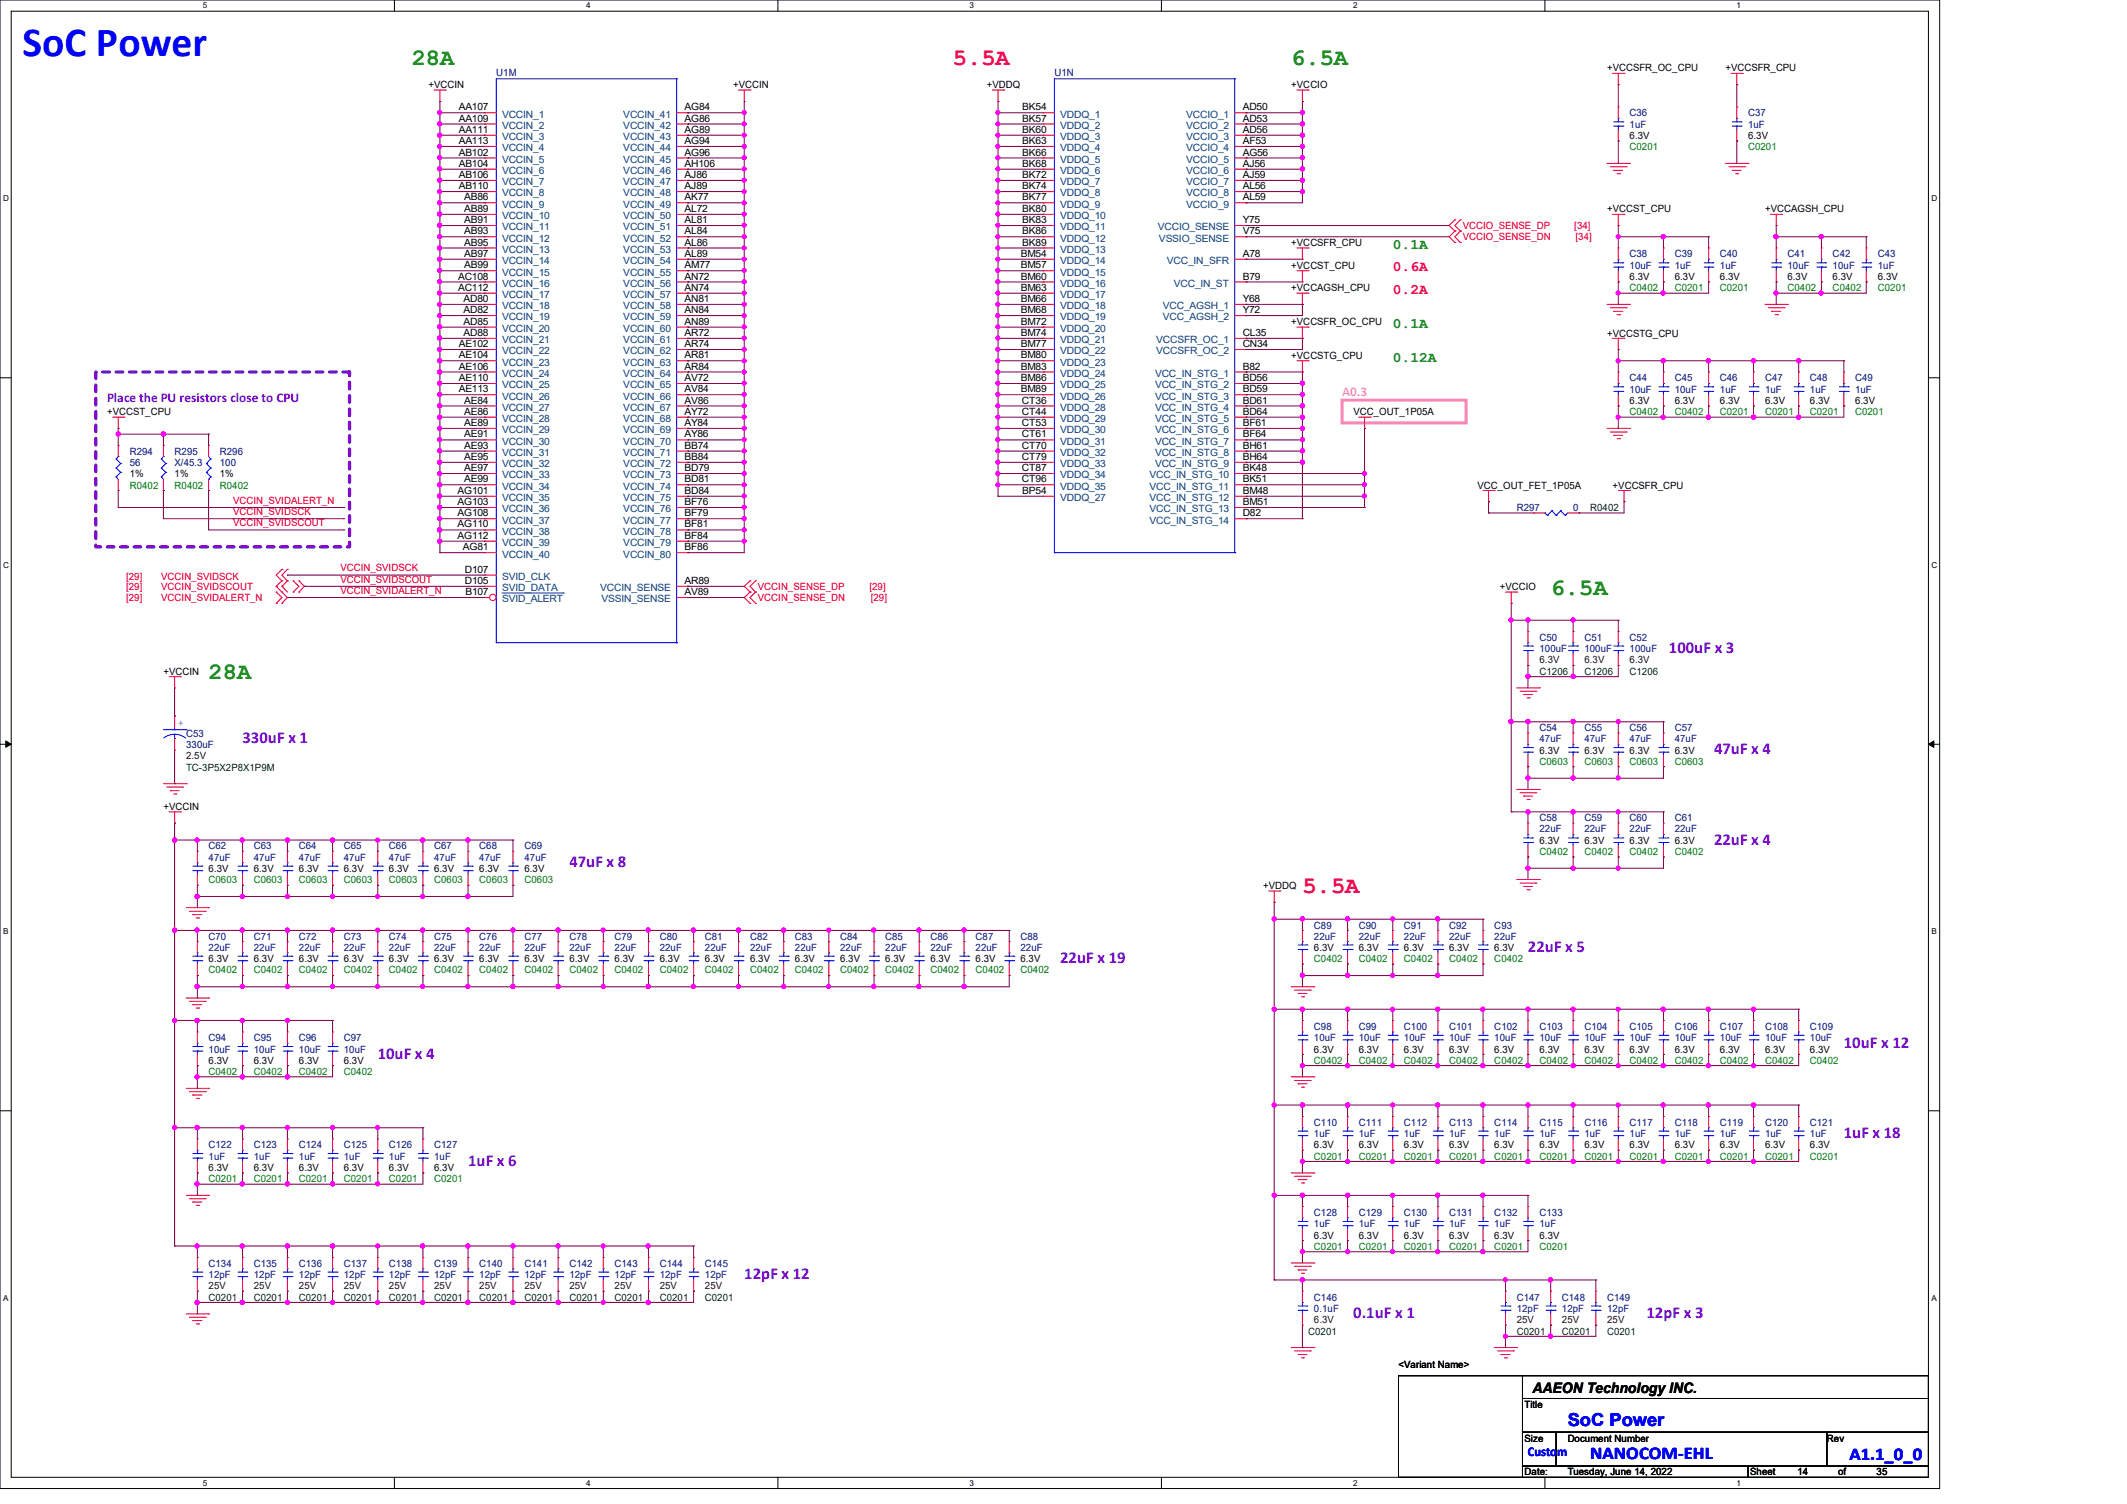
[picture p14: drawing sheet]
<svg xmlns="http://www.w3.org/2000/svg" width="297mm" height="210mm" viewBox="0 0 297 210" stroke-linecap="round" stroke-linejoin="round" font-family="sans-serif">
<defs><g id="words">
<text font-size="5.8" fill="#00f" x="3.1" y="7.9">SoC Power</text>
<g font-size="3.3" fill="#008000">
<text x="57.5" y="9">28A</text>
<text x="180.3" y="9">6.5A</text>
<text x="216.5" y="83">6.5A</text>
<text x="29.1" y="94.8">28A</text>
</g>
<g font-size="3.3" fill="#f00">
<text x="133.1" y="9">5.5A</text>
<text x="181.9" y="124.8">5.5A</text>
</g>
<g font-size="2.5" fill="#00f">
<text x="218.9" y="199.2">SoC Power</text>
<text x="222" y="203.8">NANOCOM-EHL</text>
<text x="258.3" y="203.9">A1.1_0_0</text>
</g>
<g font-size="2.3" fill="#8000ff">
<text x="233" y="91.2">100uF x 3</text>
<text x="33.9" y="103.8">330uF x 1</text>
<text x="239.4" y="105.3">47uF x 4</text>
<text x="239.4" y="117.9">22uF x 4</text>
<text x="79.5" y="121.1">47uF x 8</text>
<text x="148" y="134.5">22uF x 19</text>
<text x="213.4" y="132.9">22uF x 5</text>
<text x="52.7" y="147.9">10uF x 4</text>
<text x="257.5" y="146.3">10uF x 12</text>
<text x="257.5" y="158.9">1uF x 18</text>
<text x="65.4" y="162.8">1uF x 6</text>
<text x="103.9" y="178.6">12pF x 12</text>
<text x="189" y="184.1">0.1uF x 1</text>
<text x="229.9" y="184.1">12pF x 3</text>
</g>
<g font-size="2" fill="#008000">
<text x="194.5" y="34.8">0.1A</text>
<text x="194.5" y="45.8">0.1A</text>
<text x="194.5" y="50.5">0.12A</text>
</g>
<g font-size="2" fill="#f00">
<text x="194.5" y="37.9">0.6A</text>
<text x="194.5" y="41.1">0.2A</text>
</g>
<text font-size="2" x="214" y="194.5">AAEON Technology INC.</text>
<text font-size="1.9" fill="#8000ff" x="14.9" y="56.1">Place the PU resistors close to CPU</text>
<text font-size="1.9" fill="#ff80ff" x="187.4" y="55.3">A0.3</text>
<text font-size="1.9" fill="#00f" x="213.4" y="203.3">Custom</text>
<g font-size="1.4" fill="#000080">
<text x="69.3" y="10.6">U1M</text>
<text x="147.2" y="10.6">U1N</text>
<text x="227.5" y="16.3">C36</text>
<text x="227.5" y="17.8">1uF</text>
<text x="244.1" y="16.3">C37</text>
<text x="244.1" y="17.8">1uF</text>
<text x="227.5" y="35.9">C38</text>
<text x="233.9" y="35.9">C39</text>
<text x="240.2" y="35.9">C40</text>
<text x="249.6" y="35.9">C41</text>
<text x="255.9" y="35.9">C42</text>
<text x="262.2" y="35.9">C43</text>
<text x="227.5" y="37.5">10uF</text>
<text x="233.9" y="37.5">1uF</text>
<text x="240.2" y="37.5">1uF</text>
<text x="249.6" y="37.5">10uF</text>
<text x="255.9" y="37.5">10uF</text>
<text x="262.2" y="37.5">1uF</text>
<text x="227.5" y="53.3">C44</text>
<text x="233.9" y="53.3">C45</text>
<text x="240.2" y="53.3">C46</text>
<text x="246.5" y="53.3">C47</text>
<text x="252.7" y="53.3">C48</text>
<text x="259" y="53.3">C49</text>
<text x="227.5" y="54.9">10uF</text>
<text x="233.9" y="54.9">10uF</text>
<text x="240.2" y="54.9">1uF</text>
<text x="246.5" y="54.9">1uF</text>
<text x="252.7" y="54.9">1uF</text>
<text x="259" y="54.9">1uF</text>
<text x="18.1" y="63.5">R294</text>
<text x="18.1" y="65.1">56</text>
<text x="24.4" y="63.5">R295</text>
<text x="24.4" y="65.1">X/45.3</text>
<text x="30.7" y="63.5">R296</text>
<text x="30.7" y="65.1">100</text>
<text x="211.8" y="71.4">R297</text>
<text x="219.7" y="71.4">0</text>
<text x="215" y="89.5">C50</text>
<text x="221.2" y="89.5">C51</text>
<text x="227.5" y="89.5">C52</text>
<text x="215" y="91.1">100uF</text>
<text x="221.2" y="91.1">100uF</text>
<text x="227.5" y="91.1">100uF</text>
<text x="26" y="102.9">C53</text>
<text x="26" y="104.4">330uF</text>
<text x="215" y="102.1">C54</text>
<text x="215" y="103.7">47uF</text>
<text x="221.2" y="102.1">C55</text>
<text x="221.2" y="103.7">47uF</text>
<text x="227.5" y="102.1">C56</text>
<text x="227.5" y="103.7">47uF</text>
<text x="233.9" y="102.1">C57</text>
<text x="233.9" y="103.7">47uF</text>
<text x="29.1" y="118.6">C62</text>
<text x="35.4" y="118.6">C63</text>
<text x="41.7" y="118.6">C64</text>
<text x="48" y="118.6">C65</text>
<text x="54.3" y="118.6">C66</text>
<text x="60.6" y="118.6">C67</text>
<text x="66.9" y="118.6">C68</text>
<text x="73.2" y="118.6">C69</text>
<text x="215" y="114.7">C58</text>
<text x="215" y="116.2">22uF</text>
<text x="221.2" y="114.7">C59</text>
<text x="221.2" y="116.2">22uF</text>
<text x="227.5" y="114.7">C60</text>
<text x="227.5" y="116.2">22uF</text>
<text x="233.9" y="114.7">C61</text>
<text x="233.9" y="116.2">22uF</text>
<text x="29.1" y="120.2">47uF</text>
<text x="35.4" y="120.2">47uF</text>
<text x="41.7" y="120.2">47uF</text>
<text x="48" y="120.2">47uF</text>
<text x="54.3" y="120.2">47uF</text>
<text x="60.6" y="120.2">47uF</text>
<text x="66.9" y="120.2">47uF</text>
<text x="73.2" y="120.2">47uF</text>
<text x="29.1" y="131.2">C70</text>
<text x="35.4" y="131.2">C71</text>
<text x="41.7" y="131.2">C72</text>
<text x="48" y="131.2">C73</text>
<text x="54.3" y="131.2">C74</text>
<text x="60.6" y="131.2">C75</text>
<text x="66.9" y="131.2">C76</text>
<text x="73.2" y="131.2">C77</text>
<text x="79.5" y="131.2">C78</text>
<text x="85.8" y="131.2">C79</text>
<text x="92.1" y="131.2">C80</text>
<text x="98.4" y="131.2">C81</text>
<text x="104.7" y="131.2">C82</text>
<text x="111" y="131.2">C83</text>
<text x="117.3" y="131.2">C84</text>
<text x="123.6" y="131.2">C85</text>
<text x="129.9" y="131.2">C86</text>
<text x="136.2" y="131.2">C87</text>
<text x="142.5" y="131.2">C88</text>
<text x="183.5" y="129.7">C89</text>
<text x="183.5" y="131.2">22uF</text>
<text x="189.7" y="129.7">C90</text>
<text x="189.7" y="131.2">22uF</text>
<text x="196" y="129.7">C91</text>
<text x="196" y="131.2">22uF</text>
<text x="202.4" y="129.7">C92</text>
<text x="202.4" y="131.2">22uF</text>
<text x="208.7" y="129.7">C93</text>
<text x="208.7" y="131.2">22uF</text>
<text x="29.1" y="132.8">22uF</text>
<text x="35.4" y="132.8">22uF</text>
<text x="41.7" y="132.8">22uF</text>
<text x="48" y="132.8">22uF</text>
<text x="54.3" y="132.8">22uF</text>
<text x="60.6" y="132.8">22uF</text>
<text x="66.9" y="132.8">22uF</text>
<text x="73.2" y="132.8">22uF</text>
<text x="79.5" y="132.8">22uF</text>
<text x="85.8" y="132.8">22uF</text>
<text x="92.1" y="132.8">22uF</text>
<text x="98.4" y="132.8">22uF</text>
<text x="104.7" y="132.8">22uF</text>
<text x="111" y="132.8">22uF</text>
<text x="117.3" y="132.8">22uF</text>
<text x="123.6" y="132.8">22uF</text>
<text x="129.9" y="132.8">22uF</text>
<text x="136.2" y="132.8">22uF</text>
<text x="142.5" y="132.8">22uF</text>
<text x="183.5" y="143.8">C98</text>
<text x="189.7" y="143.8">C99</text>
<text x="196" y="143.8">C100</text>
<text x="202.4" y="143.8">C101</text>
<text x="208.7" y="143.8">C102</text>
<text x="215" y="143.8">C103</text>
<text x="221.2" y="143.8">C104</text>
<text x="227.5" y="143.8">C105</text>
<text x="233.9" y="143.8">C106</text>
<text x="240.2" y="143.8">C107</text>
<text x="246.5" y="143.8">C108</text>
<text x="252.7" y="143.8">C109</text>
<text x="29.1" y="145.4">C94</text>
<text x="29.1" y="147">10uF</text>
<text x="35.4" y="145.4">C95</text>
<text x="35.4" y="147">10uF</text>
<text x="41.7" y="145.4">C96</text>
<text x="41.7" y="147">10uF</text>
<text x="48" y="145.4">C97</text>
<text x="48" y="147">10uF</text>
<text x="183.5" y="145.4">10uF</text>
<text x="189.7" y="145.4">10uF</text>
<text x="196" y="145.4">10uF</text>
<text x="202.4" y="145.4">10uF</text>
<text x="208.7" y="145.4">10uF</text>
<text x="215" y="145.4">10uF</text>
<text x="221.2" y="145.4">10uF</text>
<text x="227.5" y="145.4">10uF</text>
<text x="233.9" y="145.4">10uF</text>
<text x="240.2" y="145.4">10uF</text>
<text x="246.5" y="145.4">10uF</text>
<text x="252.7" y="145.4">10uF</text>
<text x="29.1" y="160.4">C122</text>
<text x="29.1" y="161.9">1uF</text>
<text x="35.4" y="160.4">C123</text>
<text x="35.4" y="161.9">1uF</text>
<text x="41.7" y="160.4">C124</text>
<text x="41.7" y="161.9">1uF</text>
<text x="48" y="160.4">C125</text>
<text x="48" y="161.9">1uF</text>
<text x="54.3" y="160.4">C126</text>
<text x="54.3" y="161.9">1uF</text>
<text x="60.6" y="160.4">C127</text>
<text x="60.6" y="161.9">1uF</text>
<text x="183.5" y="157.2">C110</text>
<text x="183.5" y="158.8">1uF</text>
<text x="189.7" y="157.2">C111</text>
<text x="189.7" y="158.8">1uF</text>
<text x="196" y="157.2">C112</text>
<text x="196" y="158.8">1uF</text>
<text x="202.4" y="157.2">C113</text>
<text x="202.4" y="158.8">1uF</text>
<text x="208.7" y="157.2">C114</text>
<text x="208.7" y="158.8">1uF</text>
<text x="215" y="157.2">C115</text>
<text x="215" y="158.8">1uF</text>
<text x="221.2" y="157.2">C116</text>
<text x="221.2" y="158.8">1uF</text>
<text x="227.5" y="157.2">C117</text>
<text x="227.5" y="158.8">1uF</text>
<text x="233.9" y="157.2">C118</text>
<text x="233.9" y="158.8">1uF</text>
<text x="240.2" y="157.2">C119</text>
<text x="240.2" y="158.8">1uF</text>
<text x="246.5" y="157.2">C120</text>
<text x="246.5" y="158.8">1uF</text>
<text x="252.7" y="157.2">C121</text>
<text x="252.7" y="158.8">1uF</text>
<text x="183.5" y="169.8">C128</text>
<text x="183.5" y="171.4">1uF</text>
<text x="189.7" y="169.8">C129</text>
<text x="189.7" y="171.4">1uF</text>
<text x="196" y="169.8">C130</text>
<text x="196" y="171.4">1uF</text>
<text x="202.4" y="169.8">C131</text>
<text x="202.4" y="171.4">1uF</text>
<text x="208.7" y="169.8">C132</text>
<text x="208.7" y="171.4">1uF</text>
<text x="215" y="169.8">C133</text>
<text x="215" y="171.4">1uF</text>
<text x="29.1" y="176.9">C134</text>
<text x="29.1" y="178.5">12pF</text>
<text x="35.4" y="176.9">C135</text>
<text x="35.4" y="178.5">12pF</text>
<text x="41.7" y="176.9">C136</text>
<text x="41.7" y="178.5">12pF</text>
<text x="48" y="176.9">C137</text>
<text x="48" y="178.5">12pF</text>
<text x="54.3" y="176.9">C138</text>
<text x="54.3" y="178.5">12pF</text>
<text x="60.6" y="176.9">C139</text>
<text x="60.6" y="178.5">12pF</text>
<text x="66.9" y="176.9">C140</text>
<text x="66.9" y="178.5">12pF</text>
<text x="73.2" y="176.9">C141</text>
<text x="73.2" y="178.5">12pF</text>
<text x="79.5" y="176.9">C142</text>
<text x="79.5" y="178.5">12pF</text>
<text x="85.8" y="176.9">C143</text>
<text x="85.8" y="178.5">12pF</text>
<text x="92.1" y="176.9">C144</text>
<text x="92.1" y="178.5">12pF</text>
<text x="98.4" y="176.9">C145</text>
<text x="98.4" y="178.5">12pF</text>
<text x="183.5" y="181.6">C146</text>
<text x="183.5" y="183.2">0.1uF</text>
<text x="211.8" y="181.6">C147</text>
<text x="211.8" y="183.2">12pF</text>
<text x="218.1" y="181.6">C148</text>
<text x="218.1" y="183.2">12pF</text>
<text x="224.4" y="181.6">C149</text>
<text x="224.4" y="183.2">12pF</text>
</g>
<g font-size="1.4">
<text x="224.4" y="9.9">+VCCSFR_OC_CPU</text>
<text x="240.9" y="9.9">+VCCSFR_CPU</text>
<text x="59.8" y="12.3">+VCCIN</text>
<text x="64.1" y="15.4">AA107</text>
<text x="64.1" y="17">AA109</text>
<text x="95.6" y="15.4">AG84</text>
<text x="95.6" y="17">AG86</text>
<text x="102.4" y="12.3">+VCCIN</text>
<text x="137.8" y="12.3">+VDDQ</text>
<text x="142.7" y="15.4">BK54</text>
<text x="142.7" y="17">BK57</text>
<text x="173.5" y="15.4">AD50</text>
<text x="173.5" y="17">AD53</text>
<text x="180.3" y="12.3">+VCCIO</text>
<text x="64.1" y="18.5">AA111</text>
<text x="64.1" y="20.1">AA113</text>
<text x="64.1" y="21.7">AB102</text>
<text x="64.1" y="23.3">AB104</text>
<text x="95.6" y="18.5">AG89</text>
<text x="95.6" y="20.1">AG94</text>
<text x="95.6" y="21.7">AG96</text>
<text x="95.6" y="23.3">AH106</text>
<text x="142.7" y="18.5">BK60</text>
<text x="142.7" y="20.1">BK63</text>
<text x="142.7" y="21.7">BK66</text>
<text x="142.7" y="23.3">BK68</text>
<text x="173.5" y="18.5">AD56</text>
<text x="173.5" y="20.1">AF53</text>
<text x="173.5" y="21.7">AG56</text>
<text x="173.5" y="23.3">AJ56</text>
<text x="227.5" y="19.4">6.3V</text>
<text x="244.1" y="19.4">6.3V</text>
<text x="64.1" y="24.8">AB106</text>
<text x="64.1" y="26.4">AB110</text>
<text x="64.8" y="28">AB86</text>
<text x="64.8" y="29.6">AB89</text>
<text x="95.6" y="24.8">AJ86</text>
<text x="95.6" y="26.4">AJ89</text>
<text x="95.6" y="28">AK77</text>
<text x="95.6" y="29.6">AL72</text>
<text x="142.7" y="24.8">BK72</text>
<text x="142.7" y="26.4">BK74</text>
<text x="142.7" y="28">BK77</text>
<text x="142.7" y="29.6">BK80</text>
<text x="173.5" y="24.8">AJ59</text>
<text x="173.5" y="26.4">AL56</text>
<text x="173.5" y="28">AL59</text>
<text x="224.4" y="29.6">+VCCST_CPU</text>
<text x="246.5" y="29.6">+VCCAGSH_CPU</text>
<text x="64.8" y="31.2">AB91</text>
<text x="64.8" y="32.7">AB93</text>
<text x="64.8" y="34.3">AB95</text>
<text x="64.8" y="35.9">AB97</text>
<text x="95.6" y="31.2">AL81</text>
<text x="95.6" y="32.7">AL84</text>
<text x="95.6" y="34.3">AL86</text>
<text x="95.6" y="35.9">AL89</text>
<text x="142.5" y="35.9">BM54</text>
<text x="142.7" y="31.2">BK83</text>
<text x="142.7" y="32.7">BK86</text>
<text x="142.7" y="34.3">BK89</text>
<text x="173.5" y="35.9">A78</text>
<text x="173.5" y="31.2">Y75</text>
<text x="173.5" y="32.7">V75</text>
<text x="180.3" y="34.4">+VCCSFR_CPU</text>
<text x="64" y="39">AC108</text>
<text x="64" y="40.6">AC112</text>
<text x="64.8" y="37.5">AB99</text>
<text x="95.6" y="37.5">AM77</text>
<text x="95.6" y="39">AN72</text>
<text x="95.6" y="40.6">AN74</text>
<text x="142.5" y="37.5">BM57</text>
<text x="142.5" y="39">BM60</text>
<text x="142.5" y="40.6">BM63</text>
<text x="173.5" y="39">B79</text>
<text x="180.3" y="37.5">+VCCST_CPU</text>
<text x="180.3" y="40.7">+VCCAGSH_CPU</text>
<text x="227.5" y="39.1">6.3V</text>
<text x="233.9" y="39.1">6.3V</text>
<text x="240.2" y="39.1">6.3V</text>
<text x="249.6" y="39.1">6.3V</text>
<text x="255.9" y="39.1">6.3V</text>
<text x="262.2" y="39.1">6.3V</text>
<text x="64.7" y="42.2">AD80</text>
<text x="64.7" y="43.7">AD82</text>
<text x="64.7" y="45.3">AD85</text>
<text x="64.7" y="46.9">AD88</text>
<text x="95.6" y="42.2">AN81</text>
<text x="95.6" y="43.7">AN84</text>
<text x="95.6" y="45.3">AN89</text>
<text x="95.6" y="46.9">AR72</text>
<text x="142.5" y="42.2">BM66</text>
<text x="142.5" y="43.7">BM68</text>
<text x="142.5" y="45.3">BM72</text>
<text x="142.5" y="46.9">BM74</text>
<text x="173.5" y="42.2">Y68</text>
<text x="173.5" y="43.7">Y72</text>
<text x="173.5" y="46.9">CL35</text>
<text x="180.3" y="45.4">+VCCSFR_OC_CPU</text>
<text x="224.4" y="47">+VCCSTG_CPU</text>
<text x="64.1" y="48.5">AE102</text>
<text x="64.1" y="50">AE104</text>
<text x="64.1" y="51.6">AE106</text>
<text x="64.1" y="53.2">AE110</text>
<text x="95.6" y="48.5">AR74</text>
<text x="95.6" y="50">AR81</text>
<text x="95.6" y="51.6">AR84</text>
<text x="95.6" y="53.2">AV72</text>
<text x="142.5" y="48.5">BM77</text>
<text x="142.5" y="50">BM80</text>
<text x="142.5" y="51.6">BM83</text>
<text x="142.5" y="53.2">BM86</text>
<text x="173.5" y="51.6">B82</text>
<text x="173.5" y="53.2">BD56</text>
<text x="173.5" y="48.5">CN34</text>
<text x="180.3" y="50.1">+VCCSTG_CPU</text>
<text x="14.9" y="58">+VCCST_CPU</text>
<text x="64.1" y="54.8">AE113</text>
<text x="64.8" y="56.3">AE84</text>
<text x="64.8" y="57.9">AE86</text>
<text x="64.8" y="59.5">AE89</text>
<text x="95.6" y="54.8">AV84</text>
<text x="95.6" y="56.3">AV86</text>
<text x="95.6" y="57.9">AY72</text>
<text x="95.6" y="59.5">AY84</text>
<text x="142.5" y="54.8">BM89</text>
<text x="142.7" y="56.3">CT36</text>
<text x="142.7" y="57.9">CT44</text>
<text x="142.7" y="59.5">CT53</text>
<text x="173.5" y="54.8">BD59</text>
<text x="173.5" y="56.3">BD61</text>
<text x="173.5" y="57.9">BD64</text>
<text x="173.5" y="59.5">BF61</text>
<text x="189" y="58">VCC_OUT_1P05A</text>
<text x="227.5" y="56.4">6.3V</text>
<text x="233.9" y="56.4">6.3V</text>
<text x="240.2" y="56.4">6.3V</text>
<text x="246.5" y="56.4">6.3V</text>
<text x="252.7" y="56.4">6.3V</text>
<text x="259" y="56.4">6.3V</text>
<text x="64.8" y="61.1">AE91</text>
<text x="64.8" y="62.7">AE93</text>
<text x="64.8" y="64.2">AE95</text>
<text x="64.8" y="65.8">AE97</text>
<text x="95.6" y="61.1">AY86</text>
<text x="95.6" y="62.7">BB74</text>
<text x="95.6" y="64.2">BB84</text>
<text x="95.6" y="65.8">BD79</text>
<text x="142.7" y="61.1">CT61</text>
<text x="142.7" y="62.7">CT70</text>
<text x="142.7" y="64.2">CT79</text>
<text x="142.7" y="65.8">CT87</text>
<text x="173.5" y="61.1">BF64</text>
<text x="173.5" y="62.7">BH61</text>
<text x="173.5" y="64.2">BH64</text>
<text x="173.5" y="65.8">BK48</text>
<text x="18.1" y="66.7">1%</text>
<text x="24.4" y="66.7">1%</text>
<text x="30.7" y="66.7">1%</text>
<text x="63.9" y="69">AG101</text>
<text x="63.9" y="70.5">AG103</text>
<text x="64.8" y="67.4">AE99</text>
<text x="95.6" y="67.4">BD81</text>
<text x="95.6" y="69">BD84</text>
<text x="95.6" y="70.5">BF76</text>
<text x="142.7" y="67.4">CT96</text>
<text x="142.7" y="69">BP54</text>
<text x="173.5" y="67.4">BK51</text>
<text x="173.5" y="69">BM48</text>
<text x="173.5" y="70.5">BM51</text>
<text x="206.3" y="68.2">VCC_OUT_FET_1P05A</text>
<text x="225.2" y="68.2">+VCCSFR_CPU</text>
<text x="63.9" y="72.1">AG108</text>
<text x="63.9" y="73.7">AG110</text>
<text x="63.9" y="75.2">AG112</text>
<text x="64.6" y="76.8">AG81</text>
<text x="95.6" y="72.1">BF79</text>
<text x="95.6" y="73.7">BF81</text>
<text x="95.6" y="75.2">BF84</text>
<text x="95.6" y="76.8">BF86</text>
<text x="173.5" y="72.1">D82</text>
<text x="64.9" y="80">D107</text>
<text x="64.9" y="81.5">D105</text>
<text x="65" y="83.1">B107</text>
<text x="95.6" y="81.5">AR89</text>
<text x="95.6" y="83.1">AV89</text>
<text x="209.4" y="82.4">+VCCIO</text>
<text x="22.8" y="94.2">+VCCIN</text>
<text x="215" y="105.2">6.3V</text>
<text x="221.2" y="105.2">6.3V</text>
<text x="227.5" y="105.2">6.3V</text>
<text x="233.9" y="105.2">6.3V</text>
<text x="22.8" y="113.1">+VCCIN</text>
<text x="215" y="117.9">6.3V</text>
<text x="221.2" y="117.9">6.3V</text>
<text x="227.5" y="117.9">6.3V</text>
<text x="233.9" y="117.9">6.3V</text>
<text x="29.1" y="121.8">6.3V</text>
<text x="35.4" y="121.8">6.3V</text>
<text x="41.7" y="121.8">6.3V</text>
<text x="48" y="121.8">6.3V</text>
<text x="54.3" y="121.8">6.3V</text>
<text x="60.6" y="121.8">6.3V</text>
<text x="66.9" y="121.8">6.3V</text>
<text x="73.2" y="121.8">6.3V</text>
<text x="176.4" y="124.1">+VDDQ</text>
<text x="29.1" y="134.4">6.3V</text>
<text x="35.4" y="134.4">6.3V</text>
<text x="41.7" y="134.4">6.3V</text>
<text x="48" y="134.4">6.3V</text>
<text x="54.3" y="134.4">6.3V</text>
<text x="60.6" y="134.4">6.3V</text>
<text x="66.9" y="134.4">6.3V</text>
<text x="73.2" y="134.4">6.3V</text>
<text x="79.5" y="134.4">6.3V</text>
<text x="85.8" y="134.4">6.3V</text>
<text x="92.1" y="134.4">6.3V</text>
<text x="98.4" y="134.4">6.3V</text>
<text x="104.7" y="134.4">6.3V</text>
<text x="111" y="134.4">6.3V</text>
<text x="117.3" y="134.4">6.3V</text>
<text x="123.6" y="134.4">6.3V</text>
<text x="129.9" y="134.4">6.3V</text>
<text x="136.2" y="134.4">6.3V</text>
<text x="142.5" y="134.4">6.3V</text>
<text x="183.5" y="132.8">6.3V</text>
<text x="189.7" y="132.8">6.3V</text>
<text x="196" y="132.8">6.3V</text>
<text x="202.4" y="132.8">6.3V</text>
<text x="208.7" y="132.8">6.3V</text>
<text x="29.1" y="148.5">6.3V</text>
<text x="35.4" y="148.5">6.3V</text>
<text x="41.7" y="148.5">6.3V</text>
<text x="48" y="148.5">6.3V</text>
<text x="183.5" y="147">6.3V</text>
<text x="189.7" y="147">6.3V</text>
<text x="196" y="147">6.3V</text>
<text x="202.4" y="147">6.3V</text>
<text x="208.7" y="147">6.3V</text>
<text x="215" y="147">6.3V</text>
<text x="221.2" y="147">6.3V</text>
<text x="227.5" y="147">6.3V</text>
<text x="233.9" y="147">6.3V</text>
<text x="240.2" y="147">6.3V</text>
<text x="246.5" y="147">6.3V</text>
<text x="252.7" y="147">6.3V</text>
<text x="183.5" y="160.4">6.3V</text>
<text x="189.7" y="160.4">6.3V</text>
<text x="196" y="160.4">6.3V</text>
<text x="202.4" y="160.4">6.3V</text>
<text x="208.7" y="160.4">6.3V</text>
<text x="215" y="160.4">6.3V</text>
<text x="221.2" y="160.4">6.3V</text>
<text x="227.5" y="160.4">6.3V</text>
<text x="233.9" y="160.4">6.3V</text>
<text x="240.2" y="160.4">6.3V</text>
<text x="246.5" y="160.4">6.3V</text>
<text x="252.7" y="160.4">6.3V</text>
<text x="29.1" y="163.5">6.3V</text>
<text x="35.4" y="163.5">6.3V</text>
<text x="41.7" y="163.5">6.3V</text>
<text x="48" y="163.5">6.3V</text>
<text x="54.3" y="163.5">6.3V</text>
<text x="60.6" y="163.5">6.3V</text>
<text x="183.5" y="173">6.3V</text>
<text x="189.7" y="173">6.3V</text>
<text x="196" y="173">6.3V</text>
<text x="202.4" y="173">6.3V</text>
<text x="208.7" y="173">6.3V</text>
<text x="215" y="173">6.3V</text>
<text x="195.3" y="191">&lt;Variant Name&gt;</text>
<text x="212.9" y="196.6">Title</text>
<text x="212.9" y="201.3">Size</text>
<text x="218.9" y="201.3">Document Number</text>
<text x="255.1" y="201.3">Rev</text>
<text x="212.9" y="206">Date:</text>
<text x="218.9" y="206">Tuesday, June 14, 2022</text>
<text x="244.4" y="206">Sheet</text>
<text x="251" y="206">14</text>
<text x="256.7" y="206">of</text>
<text x="262" y="206">35</text>
</g>
<g font-size="1.4" fill="#004080">
<text x="70.1" y="16.4">VCCIN_1</text>
<text x="70.1" y="18">VCCIN_2</text>
<text x="87" y="16.4">VCCIN_41</text>
<text x="87" y="18">VCCIN_42</text>
<text x="148" y="16.4">VDDQ_1</text>
<text x="148" y="18">VDDQ_2</text>
<text x="165.7" y="16.4">VCCIO_1</text>
<text x="165.7" y="18">VCCIO_2</text>
<text x="70.1" y="19.6">VCCIN_3</text>
<text x="70.1" y="21.1">VCCIN_4</text>
<text x="70.1" y="22.7">VCCIN_5</text>
<text x="87" y="19.6">VCCIN_43</text>
<text x="87" y="21.1">VCCIN_44</text>
<text x="87" y="22.7">VCCIN_45</text>
<text x="148" y="19.6">VDDQ_3</text>
<text x="148" y="21.1">VDDQ_4</text>
<text x="148" y="22.7">VDDQ_5</text>
<text x="165.7" y="19.6">VCCIO_3</text>
<text x="165.7" y="21.1">VCCIO_4</text>
<text x="165.7" y="22.7">VCCIO_5</text>
<text x="70.1" y="24.3">VCCIN_6</text>
<text x="70.1" y="25.9">VCCIN_7</text>
<text x="70.1" y="27.4">VCCIN_8</text>
<text x="70.1" y="29">VCCIN_9</text>
<text x="87" y="24.3">VCCIN_46</text>
<text x="87" y="25.9">VCCIN_47</text>
<text x="87" y="27.4">VCCIN_48</text>
<text x="87" y="29">VCCIN_49</text>
<text x="148" y="24.3">VDDQ_6</text>
<text x="148" y="25.9">VDDQ_7</text>
<text x="148" y="27.4">VDDQ_8</text>
<text x="148" y="29">VDDQ_9</text>
<text x="165.7" y="24.3">VCCIO_6</text>
<text x="165.7" y="25.9">VCCIO_7</text>
<text x="165.7" y="27.4">VCCIO_8</text>
<text x="165.7" y="29">VCCIO_9</text>
<text x="70.1" y="30.6">VCCIN_10</text>
<text x="70.1" y="32.2">VCCIN_11</text>
<text x="70.1" y="33.7">VCCIN_12</text>
<text x="70.1" y="35.3">VCCIN_13</text>
<text x="87" y="30.6">VCCIN_50</text>
<text x="87" y="32.2">VCCIN_51</text>
<text x="87" y="33.7">VCCIN_52</text>
<text x="87" y="35.3">VCCIN_53</text>
<text x="148" y="30.6">VDDQ_10</text>
<text x="148" y="32.2">VDDQ_11</text>
<text x="148" y="33.7">VDDQ_12</text>
<text x="148" y="35.3">VDDQ_13</text>
<text x="161.7" y="32.2">VCCIO_SENSE</text>
<text x="161.8" y="33.7">VSSIO_SENSE</text>
<text x="70.1" y="36.9">VCCIN_14</text>
<text x="70.1" y="38.5">VCCIN_15</text>
<text x="70.1" y="40">VCCIN_16</text>
<text x="70.1" y="41.6">VCCIN_17</text>
<text x="87" y="36.9">VCCIN_54</text>
<text x="87" y="38.5">VCCIN_55</text>
<text x="87" y="40">VCCIN_56</text>
<text x="87" y="41.6">VCCIN_57</text>
<text x="148" y="36.9">VDDQ_14</text>
<text x="148" y="38.5">VDDQ_15</text>
<text x="148" y="40">VDDQ_16</text>
<text x="148" y="41.6">VDDQ_17</text>
<text x="162.9" y="36.9">VCC_IN_SFR</text>
<text x="163.9" y="40">VCC_IN_ST</text>
<text x="70.1" y="43.2">VCCIN_18</text>
<text x="70.1" y="44.7">VCCIN_19</text>
<text x="70.1" y="46.4">VCCIN_20</text>
<text x="70.1" y="47.9">VCCIN_21</text>
<text x="87" y="43.2">VCCIN_58</text>
<text x="87" y="44.7">VCCIN_59</text>
<text x="87" y="46.4">VCCIN_60</text>
<text x="87" y="47.9">VCCIN_61</text>
<text x="148" y="43.2">VDDQ_18</text>
<text x="148" y="44.7">VDDQ_19</text>
<text x="148" y="46.4">VDDQ_20</text>
<text x="148" y="47.9">VDDQ_21</text>
<text x="161.5" y="47.9">VCCSFR_OC_1</text>
<text x="162.4" y="43.2">VCC_AGSH_1</text>
<text x="162.4" y="44.7">VCC_AGSH_2</text>
<text x="70.1" y="49.5">VCCIN_22</text>
<text x="70.1" y="51.1">VCCIN_23</text>
<text x="70.1" y="52.6">VCCIN_24</text>
<text x="87" y="49.5">VCCIN_62</text>
<text x="87" y="51.1">VCCIN_63</text>
<text x="87" y="52.6">VCCIN_64</text>
<text x="148" y="49.5">VDDQ_22</text>
<text x="148" y="51.1">VDDQ_23</text>
<text x="148" y="52.6">VDDQ_24</text>
<text x="161.3" y="52.6">VCC_IN_STG_1</text>
<text x="161.5" y="49.5">VCCSFR_OC_2</text>
<text x="70.1" y="54.2">VCCIN_25</text>
<text x="70.1" y="55.8">VCCIN_26</text>
<text x="70.1" y="57.4">VCCIN_27</text>
<text x="70.1" y="58.9">VCCIN_28</text>
<text x="87" y="54.2">VCCIN_65</text>
<text x="87" y="55.8">VCCIN_66</text>
<text x="87" y="57.4">VCCIN_67</text>
<text x="87" y="58.9">VCCIN_68</text>
<text x="148" y="54.2">VDDQ_25</text>
<text x="148" y="55.8">VDDQ_26</text>
<text x="148" y="57.4">VDDQ_28</text>
<text x="148" y="58.9">VDDQ_29</text>
<text x="161.3" y="54.2">VCC_IN_STG_2</text>
<text x="161.3" y="55.8">VCC_IN_STG_3</text>
<text x="161.3" y="57.4">VCC_IN_STG_4</text>
<text x="161.3" y="58.9">VCC_IN_STG_5</text>
<text x="70.1" y="60.5">VCCIN_29</text>
<text x="70.1" y="62.1">VCCIN_30</text>
<text x="70.1" y="63.7">VCCIN_31</text>
<text x="70.1" y="65.2">VCCIN_32</text>
<text x="87" y="60.5">VCCIN_69</text>
<text x="87" y="62.1">VCCIN_70</text>
<text x="87" y="63.7">VCCIN_71</text>
<text x="87" y="65.2">VCCIN_72</text>
<text x="148" y="60.5">VDDQ_30</text>
<text x="148" y="62.1">VDDQ_31</text>
<text x="148" y="63.7">VDDQ_32</text>
<text x="148" y="65.2">VDDQ_33</text>
<text x="161.3" y="60.5">VCC_IN_STG_6</text>
<text x="161.3" y="62.1">VCC_IN_STG_7</text>
<text x="161.3" y="63.7">VCC_IN_STG_8</text>
<text x="161.3" y="65.2">VCC_IN_STG_9</text>
<text x="70.1" y="66.8">VCCIN_33</text>
<text x="70.1" y="68.4">VCCIN_34</text>
<text x="70.1" y="70">VCCIN_35</text>
<text x="70.1" y="71.5">VCCIN_36</text>
<text x="87" y="66.8">VCCIN_73</text>
<text x="87" y="68.4">VCCIN_74</text>
<text x="87" y="70">VCCIN_75</text>
<text x="87" y="71.5">VCCIN_76</text>
<text x="148" y="70">VDDQ_27</text>
<text x="148" y="66.8">VDDQ_34</text>
<text x="148" y="68.4">VDDQ_35</text>
<text x="160.5" y="66.8">VCC_IN_STG_10</text>
<text x="160.5" y="68.4">VCC_IN_STG_11</text>
<text x="160.5" y="70">VCC_IN_STG_12</text>
<text x="160.5" y="71.5">VCC_IN_STG_13</text>
<text x="70.1" y="73.1">VCCIN_37</text>
<text x="70.1" y="74.7">VCCIN_38</text>
<text x="70.1" y="76.2">VCCIN_39</text>
<text x="70.1" y="77.8">VCCIN_40</text>
<text x="87" y="73.1">VCCIN_77</text>
<text x="87" y="74.7">VCCIN_78</text>
<text x="87" y="76.2">VCCIN_79</text>
<text x="87" y="77.8">VCCIN_80</text>
<text x="160.5" y="73.1">VCC_IN_STG_14</text>
<text x="70.1" y="81">SVID_CLK</text>
<text x="70.1" y="82.5">SVID_DATA</text>
<text x="83.8" y="82.5">VCCIN_SENSE</text>
<text x="70.1" y="84.1">SVID_ALERT</text>
<text x="84" y="84.1">VSSIN_SENSE</text>
</g>
<g font-size="1.4" fill="#008000">
<text x="227.5" y="21">C0201</text>
<text x="244.1" y="21">C0201</text>
<text x="227.5" y="40.7">C0402</text>
<text x="233.9" y="40.7">C0201</text>
<text x="240.2" y="40.7">C0201</text>
<text x="249.6" y="40.7">C0402</text>
<text x="255.9" y="40.7">C0402</text>
<text x="262.2" y="40.7">C0201</text>
<text x="227.5" y="58">C0402</text>
<text x="233.9" y="58">C0402</text>
<text x="240.2" y="58">C0201</text>
<text x="246.5" y="58">C0201</text>
<text x="252.7" y="58">C0201</text>
<text x="259" y="58">C0201</text>
<text x="18.1" y="68.2">R0402</text>
<text x="24.4" y="68.2">R0402</text>
<text x="30.7" y="68.2">R0402</text>
<text x="215" y="106.8">C0603</text>
<text x="221.2" y="106.8">C0603</text>
<text x="227.5" y="106.8">C0603</text>
<text x="233.9" y="106.8">C0603</text>
<text x="215" y="119.4">C0402</text>
<text x="221.2" y="119.4">C0402</text>
<text x="227.5" y="119.4">C0402</text>
<text x="233.9" y="119.4">C0402</text>
<text x="29.1" y="123.4">C0603</text>
<text x="35.4" y="123.4">C0603</text>
<text x="41.7" y="123.4">C0603</text>
<text x="48" y="123.4">C0603</text>
<text x="54.3" y="123.4">C0603</text>
<text x="60.6" y="123.4">C0603</text>
<text x="66.9" y="123.4">C0603</text>
<text x="73.2" y="123.4">C0603</text>
<text x="29.1" y="135.9">C0402</text>
<text x="35.4" y="135.9">C0402</text>
<text x="41.7" y="135.9">C0402</text>
<text x="48" y="135.9">C0402</text>
<text x="54.3" y="135.9">C0402</text>
<text x="60.6" y="135.9">C0402</text>
<text x="66.9" y="135.9">C0402</text>
<text x="73.2" y="135.9">C0402</text>
<text x="79.5" y="135.9">C0402</text>
<text x="85.8" y="135.9">C0402</text>
<text x="92.1" y="135.9">C0402</text>
<text x="98.4" y="135.9">C0402</text>
<text x="104.7" y="135.9">C0402</text>
<text x="111" y="135.9">C0402</text>
<text x="117.3" y="135.9">C0402</text>
<text x="123.6" y="135.9">C0402</text>
<text x="129.9" y="135.9">C0402</text>
<text x="136.2" y="135.9">C0402</text>
<text x="142.5" y="135.9">C0402</text>
<text x="183.5" y="134.4">C0402</text>
<text x="189.7" y="134.4">C0402</text>
<text x="196" y="134.4">C0402</text>
<text x="202.4" y="134.4">C0402</text>
<text x="208.7" y="134.4">C0402</text>
<text x="183.5" y="148.5">C0402</text>
<text x="189.7" y="148.5">C0402</text>
<text x="196" y="148.5">C0402</text>
<text x="202.4" y="148.5">C0402</text>
<text x="208.7" y="148.5">C0402</text>
<text x="215" y="148.5">C0402</text>
<text x="221.2" y="148.5">C0402</text>
<text x="227.5" y="148.5">C0402</text>
<text x="233.9" y="148.5">C0402</text>
<text x="240.2" y="148.5">C0402</text>
<text x="246.5" y="148.5">C0402</text>
<text x="252.7" y="148.5">C0402</text>
<text x="29.1" y="150.1">C0402</text>
<text x="35.4" y="150.1">C0402</text>
<text x="41.7" y="150.1">C0402</text>
<text x="48" y="150.1">C0402</text>
<text x="183.5" y="161.9">C0201</text>
<text x="189.7" y="161.9">C0201</text>
<text x="196" y="161.9">C0201</text>
<text x="202.4" y="161.9">C0201</text>
<text x="208.7" y="161.9">C0201</text>
<text x="215" y="161.9">C0201</text>
<text x="221.2" y="161.9">C0201</text>
<text x="227.5" y="161.9">C0201</text>
<text x="233.9" y="161.9">C0201</text>
<text x="240.2" y="161.9">C0201</text>
<text x="246.5" y="161.9">C0201</text>
<text x="252.7" y="161.9">C0201</text>
<text x="29.1" y="165.1">C0201</text>
<text x="35.4" y="165.1">C0201</text>
<text x="41.7" y="165.1">C0201</text>
<text x="48" y="165.1">C0201</text>
<text x="54.3" y="165.1">C0201</text>
<text x="60.6" y="165.1">C0201</text>
<text x="183.5" y="174.5">C0201</text>
<text x="189.7" y="174.5">C0201</text>
<text x="196" y="174.5">C0201</text>
<text x="202.4" y="174.5">C0201</text>
<text x="208.7" y="174.5">C0201</text>
<text x="215" y="174.5">C0201</text>
</g>
<g font-size="1.4" fill="#f00">
<text x="204.3" y="32">VCCIO_SENSE_DP</text>
<text x="204.3" y="33.6">VCCIO_SENSE_DN</text>
<text x="219.8" y="32">[34]</text>
<text x="220" y="33.6">[34]</text>
<text x="32.6" y="70.4">VCCIN_SVIDALERT_N</text>
<text x="32.6" y="71.9">VCCIN_SVIDSCK</text>
<text x="32.6" y="73.5">VCCIN_SVIDSCOUT</text>
<text x="17.6" y="81">[29]</text>
<text x="17.6" y="84">[29]</text>
<text x="17.6" y="82.4">[29]</text>
<text x="22.5" y="81">VCCIN_SVIDSCK</text>
<text x="22.5" y="84">VCCIN_SVIDALERT_N</text>
<text x="22.5" y="82.4">VCCIN_SVIDSCOUT</text>
<text x="47.5" y="82.9">VCCIN_SVIDALERT_N</text>
<text x="47.5" y="79.8">VCCIN_SVIDSCK</text>
<text x="47.5" y="81.4">VCCIN_SVIDSCOUT</text>
<text x="105.8" y="82.4">VCCIN_SENSE_DP</text>
<text x="105.8" y="84">VCCIN_SENSE_DN</text>
<text x="121.4" y="82.4">[29]</text>
<text x="121.6" y="84">[29]</text>
</g>
<g font-size="1.4" fill="#004000">
<text x="222" y="71.4">R0402</text>
<text x="215" y="94.2">C1206</text>
<text x="221.2" y="94.2">C1206</text>
<text x="227.5" y="94.2">C1206</text>
<text x="26" y="107.6">TC-3P5X2P8X1P9M</text>
<text x="29.1" y="181.6">C0201</text>
<text x="35.4" y="181.6">C0201</text>
<text x="41.7" y="181.6">C0201</text>
<text x="48" y="181.6">C0201</text>
<text x="54.3" y="181.6">C0201</text>
<text x="60.6" y="181.6">C0201</text>
<text x="66.9" y="181.6">C0201</text>
<text x="73.2" y="181.6">C0201</text>
<text x="79.5" y="181.6">C0201</text>
<text x="85.8" y="181.6">C0201</text>
<text x="92.1" y="181.6">C0201</text>
<text x="98.4" y="181.6">C0201</text>
<text x="182.7" y="186.3">C0201</text>
<text x="211.8" y="186.3">C0201</text>
<text x="218.1" y="186.3">C0201</text>
<text x="224.4" y="186.3">C0201</text>
</g>
<g font-size="1.4" fill="#400000">
<text x="215" y="92.6">6.3V</text>
<text x="221.2" y="92.6">6.3V</text>
<text x="227.5" y="92.6">6.3V</text>
<text x="26" y="106">2.5V</text>
<text x="29.1" y="180">25V</text>
<text x="35.4" y="180">25V</text>
<text x="41.7" y="180">25V</text>
<text x="48" y="180">25V</text>
<text x="54.3" y="180">25V</text>
<text x="60.6" y="180">25V</text>
<text x="66.9" y="180">25V</text>
<text x="73.2" y="180">25V</text>
<text x="79.5" y="180">25V</text>
<text x="85.8" y="180">25V</text>
<text x="92.1" y="180">25V</text>
<text x="98.4" y="180">25V</text>
<text x="183.5" y="184.8">6.3V</text>
<text x="211.8" y="184.8">25V</text>
<text x="218.1" y="184.8">25V</text>
<text x="224.4" y="184.8">25V</text>
</g>
<text font-size="1.4" fill="#00f" x="24.9" y="101.4">+</text>
<g font-size="1.1">
<text x="28.3" y="1.1">5</text>
<text x="81.8" y="1.1">4</text>
<text x="135.4" y="1.1">3</text>
<text x="188.9" y="1.1">2</text>
<text x="242.5" y="1.1">1</text>
<text x=".4" y="28.1">D</text>
<text x="269.7" y="28.1">D</text>
<text x=".4" y="79.3">C</text>
<text x="269.7" y="79.3">C</text>
<text x=".4" y="130.5">B</text>
<text x="269.7" y="130.5">B</text>
<text x=".4" y="181.7">A</text>
<text x="269.7" y="181.7">A</text>
<text x="28.3" y="207.4">5</text>
<text x="81.8" y="207.4">4</text>
<text x="135.4" y="207.4">3</text>
<text x="188.9" y="207.4">2</text>
<text x="242.5" y="207.4">1</text>
</g>
</g></defs>
<path d="M0 0h270.8v207.9h-270.8zM1.6 1.6h267.7v204.7h-267.7z" fill="none" stroke="#000" stroke-width=".14"/>
<g fill="#fff">
<path d="M28.3 .2h.6v1.2h-.6z"/>
<path d="M28.3 206.5h.6v1.1h-.6z"/>
</g>
<path d="M55.1 0v1.6M55.1 206.3v1.6" fill="none" stroke="#000" stroke-width=".14"/>
<g fill="#fff">
<path d="M81.8 .2h.6v1.2h-.6z"/>
<path d="M81.8 206.5h.6v1.1h-.6z"/>
</g>
<path d="M108.6 0v1.6M108.6 206.3v1.6" fill="none" stroke="#000" stroke-width=".14"/>
<g fill="#fff">
<path d="M135.4 .2h.6v1.2h-.6z"/>
<path d="M135.4 206.5h.6v1.1h-.6z"/>
</g>
<path d="M162.2 0v1.6M162.2 206.3v1.6" fill="none" stroke="#000" stroke-width=".14"/>
<g fill="#fff">
<path d="M188.9 .2h.6v1.2h-.6z"/>
<path d="M188.9 206.5h.6v1.1h-.6z"/>
</g>
<path d="M215.7 0v1.6M215.7 206.3v1.6" fill="none" stroke="#000" stroke-width=".14"/>
<g fill="#fff">
<path d="M242.5 .2h.6v1.2h-.6z"/>
<path d="M242.5 206.5h.6v1.1h-.6z"/>
<path d="M.4 27.1h.8v1.2h-.8z"/>
<path d="M269.7 27.1h.8v1.2h-.8z"/>
<path d="M.4 78.3h.8v1.2h-.8z"/>
<path d="M269.7 78.3h.8v1.2h-.8z"/>
</g>
<path d="M0 52.7h1.6M269.3 52.7h1.5" fill="none" stroke="#000" stroke-width=".14"/>
<g fill="#fff">
<path d="M.4 129.5h.7v1.2h-.7z"/>
<path d="M269.7 129.5h.7v1.2h-.7z"/>
</g>
<path d="M0 103.9h1.6M269.3 103.9h1.5" fill="none" stroke="#000" stroke-width=".14"/>
<path d="M.8 103.5l.8 .4-.8 .5zM269.3 103.9l.7-.4v.9z" fill="#000" stroke="#000" stroke-width=".14"/>
<g fill="#fff">
<path d="M.4 180.7h.7v1.2h-.7z"/>
<path d="M269.7 180.7h.7v1.2h-.7z"/>
</g>
<path d="M0 155.1h1.6M269.3 155.1h1.5M195.3 192.1h17.3v14.2h-17.3zM212.6 192.1h56.7v3.2h-56.7zM212.6 195.3h56.7v4.7h-56.7zM212.6 200h4.7v4.7h-4.7zM217.3 200h37.8v4.7h-37.8zM255.1 200h14.2v4.7h-14.2zM212.6 204.7h31.5v1.6h-31.5zM244.1 204.7h25.2v1.6h-25.2z" fill="none" stroke="#000" stroke-width=".14"/>
<path d="M13.4 51.9h35.4v24.5h-35.4z" fill="none" stroke="#8000ff" stroke-width=".47" stroke-dasharray=".9"/>
<path d="M187.4 55.9h17.3v3.2h-17.3z" fill="none" stroke="#ff80ff" stroke-width=".47"/>
<g fill="none" stroke="#f00" stroke-width=".14">
<path d="M60.6 12.6h1.6M61.4 14.2h.1M61.4 12.6v1.6M62.2 12.6h.1M103.1 12.6h1.6M103.9 14.2h.1M103.9 12.6v1.6M104.7 12.6h.1M138.6 12.6h1.6M139.4 14.2h.1M139.4 12.6v1.6M140.2 12.6h.1"/>
<path d="M181.1 12.6h1.6M181.9 14.2h.1M181.9 12.6v1.6M182.7 12.6h.1M225.2 10.2h1.6M226 11.8h.1M226 19.7h.1M226 14.9h.1M226 10.2v1.6M226 14.9v1.6M226 18.1v1.6M226.8 10.2h.1"/>
<path d="M241.7 10.2h1.6M242.5 11.8h.1M242.5 19.7h.1M242.5 14.9h.1M242.5 10.2v1.6M242.5 14.9v1.6M242.5 18.1v1.6M243.3 10.2h.1M181.1 34.6h1.6M181.1 37.8h1.6M181.9 36.2h.1M181.9 39.4h.1"/>
<path d="M181.9 34.6v1.6M181.9 37.8v1.6M182.7 34.6h.1M182.7 37.8h.1M203.2 30.7h.1M203.2 32.3h.1M203.2 33.9h.1M203.2 30.7l-.8 .8 .8 .8M203.2 32.3l-.8 .8 .8 .8M203.9 32.3h.1M203.9 30.7h.1M203.9 33.9h.1"/>
<path d="M203.9 30.7l-.7 .8 .7 .8M203.9 32.3l-.7 .8 .7 .8M224.4 22.8h3.1M224.9 23.3h2.2M225.2 29.9h1.6M225.3 23.8h.1M225.3 23.8h1.3M225.8 24.3h.3M226 31.5h.1M226 39.4h.1M226 34.6h.1M226 29.9v1.6"/>
<path d="M226 34.6v1.6M226 37.8v1.6M226.1 24.3h.1M226.8 29.9h.1M227.1 23.3h.1M227.5 22.8h.1M232.3 39.4h.1M232.3 34.6h.1M232.3 34.6v1.6M232.3 37.8v1.6M238.6 39.4h.1M238.6 34.6h.1"/>
<path d="M238.6 34.6v1.6M238.6 37.8v1.6M240.9 22.8h3.2M241.4 23.3h2.2M241.9 23.8h.1M241.9 23.8h1.2M242.4 24.3h.3M242.7 24.3h.1M243.6 23.3h.1M244.1 22.8h.1M247.2 29.9h1.6M248 31.5h.1"/>
<path d="M248 39.4h.1M248 34.6h.1M248 29.9v1.6M248 34.6v1.6M248 37.8v1.6M248.8 29.9h.1M254.3 39.4h.1M254.3 34.6h.1M254.3 34.6v1.6M254.3 37.8v1.6M260.6 39.4h.1M260.6 34.6h.1"/>
<path d="M260.6 34.6v1.6M260.6 37.8v1.6M15.7 58.3h1.6M16.5 59.8h.1M16.5 58.3v1.5M17.3 58.3h.1M181.1 40.9h1.6M181.1 45.7h1.6M181.1 50.4h1.6M181.9 42.5h.1M181.9 47.2h.1M181.9 51.9h.1"/>
<path d="M181.9 40.9v1.6M181.9 45.7v1.5M181.9 50.4v1.5M182.7 40.9h.1M182.7 45.7h.1M182.7 50.4h.1M189.7 58.3h1.6M190.5 59.8h.1M190.5 58.3v1.5M191.3 58.3h.1M224.4 42.5h3.1M224.4 59.8h3.1"/>
<path d="M224.9 43h2.2M225.2 47.2h1.6M225.3 43.5h.1M225.3 43.5h1.3M225.8 43.9h.3M226 48.8h.1M226 56.7h.1M226 51.9h.1M226 47.2v1.6M226 51.9v1.7M226 55.1v1.6M226.1 43.9h.1"/>
<path d="M226.8 47.2h.1M227.1 43h.1M227.5 42.5h.1M227.5 59.8h.1M232.3 56.7h.1M232.3 51.9h.1M232.3 51.9v1.7M232.3 55.1v1.6M238.6 56.7h.1M238.6 51.9h.1M238.6 51.9v1.7M238.6 55.1v1.6"/>
<path d="M244.9 56.7h.1M244.9 51.9h.1M244.9 51.9v1.7M244.9 55.1v1.6M246.5 42.5h3.1M246.9 43h2.2M247.4 43.5h.1M247.4 43.5h1.3M247.9 43.9h.3M248.2 43.9h.1M249.1 43h.1M249.6 42.5h.1"/>
<path d="M251.2 56.7h.1M251.2 51.9h.1M251.2 51.9v1.7M251.2 55.1v1.6M257.5 56.7h.1M257.5 51.9h.1M257.5 51.9v1.7M257.5 55.1v1.6M16.5 68.5h.1M16.5 62.2h.1M16.5 62.2v1.6M16.5 66.9v1.6"/>
<path d="M22.8 68.5h.1M22.8 62.2h.1M22.8 62.2v1.6M22.8 66.9v1.6M39.4 79.5h.1M39.4 79.5l-.8 .8 .8 .8M40.1 79.5h.1M40.1 79.5l-.7 .8 .7 .8M207.1 68.5h1.6M207.9 70.1h.1M207.9 68.5v1.6M208.7 68.5h.1"/>
<path d="M214.2 71.6h.1M214.2 71.6h1.5M218.9 71.6h1.6M220.5 71.6h.1M224.9 60.3h2.2M225.3 60.8h.1M225.3 60.8h1.3M225.8 61.3h.3M226 68.5h1.5M226.1 61.3h.1M226.8 70.1h.1M226.8 68.5v1.6"/>
<path d="M227.1 60.3h.1M227.5 68.5h.1M23.6 94.5h1.6M24.4 96.1h.1M24.4 94.5v1.6M25.2 94.5h.1M38.6 84.2h.1M38.6 82.7h.1M38.6 81.9h.1M38.6 81.9l1.5 1.5-.7 .8M38.6 82.7l.8 .7-.8 .8M39.4 81.1h.1"/>
<path d="M39.4 82.7h.1M39.4 84.2h.1M39.4 81.9h.1M39.4 81.9l.7 .8M39.4 81.1l-.8 .8M40.1 81.1h.1M40.1 81.1l-.7 .8M40.9 82.7h.1M40.9 81.1h.1M40.9 81.1l.8 .8-.8 .8M41.7 81.1h.1M41.7 82.7h.1"/>
<path d="M41.7 81.1l.8 .8-.8 .8M104.7 81.1h.1M104.7 82.7h.1M104.7 84.2h.1M104.7 81.1l-.8 .8 .8 .8M104.7 82.7l-.8 .7 .8 .8M105.5 82.7h.1M105.5 81.1h.1M105.5 84.2h.1M105.5 81.1l-.8 .8 .8 .8M105.5 82.7l-.8 .7 .8 .8M210.2 82.7h1.6"/>
<path d="M211 84.2h.1M211 82.7v1.5M211.8 82.7h.1M211.8 96.1h3.2M212.3 96.5h2.2M212.8 97h.1M212.8 97h1.2M213.2 97.5h.3M213.4 92.9h.1M213.4 88.2h.1M213.4 88.2v1.5M213.4 91.3v1.6"/>
<path d="M213.5 97.5h.1M214.5 96.5h.1M215 96.1h.1M219.7 92.9h.1M219.7 88.2h.1M219.7 88.2v1.5M219.7 91.3v1.6M226 92.9h.1M226 88.2h.1M226 88.2v1.5M226 91.3v1.6M22.8 109.4h3.2"/>
<path d="M23.3 109.9h2.2M23.6 113.4h1.6M23.8 110.4h.1M23.8 110.4h1.2M24.3 110.9h.3M24.4 114.9h.1M24.4 113.4v1.5M24.6 110.9h.1M25.2 113.4h.1M25.5 109.9h.1M26 109.4h.1M27.6 118.9h.1"/>
<path d="M27.6 118.9v1.6M33.9 118.9h.1M33.9 118.9v1.6M40.1 118.9h.1M40.1 118.9v1.6M46.4 118.9h.1M46.4 118.9v1.6M52.7 118.9h.1M52.7 118.9v1.6M59.1 118.9h.1M59.1 118.9v1.6M71.6 118.9h.1"/>
<path d="M71.6 118.9v1.6M211.8 110.2h3.2M212.3 110.7h2.2M212.8 111.2h.1M212.8 111.2h1.2M213.2 111.6h.3M213.4 107.1h.1M213.4 102.4h.1M213.4 119.7h.1M213.4 114.9h.1M213.4 102.4v1.5M213.4 105.5v1.6"/>
<path d="M213.4 114.9v1.6M213.4 118.1v1.6M213.5 111.6h.1M214.5 110.7h.1M215 110.2h.1M226 119.7h.1M226 114.9h.1M226 107.1h.1M226 102.4h.1M226 102.4v1.5M226 105.5v1.6M226 114.9v1.6"/>
<path d="M226 118.1v1.6M232.3 107.1h.1M232.3 102.4h.1M232.3 119.7h.1M232.3 114.9h.1M232.3 102.4v1.5M232.3 105.5v1.6M232.3 114.9v1.6M232.3 118.1v1.6M26 126.7h3.1M26 139.4h3.1M26.5 127.3h2.2"/>
<path d="M26.5 139.8h2.2M26.9 127.7h.1M26.9 127.7h1.3M27.4 128.2h.3M27.6 123.6h.1M27.6 136.2h.1M27.6 131.5h.1M27.6 122v1.6M27.6 131.5v1.6M27.6 134.6v1.6M27.7 128.2h.1M28.7 127.3h.1"/>
<path d="M28.7 139.8h.1M29.1 126.7h.1M29.1 139.4h.1M33.9 123.6h.1M33.9 136.2h.1M33.9 131.5h.1M33.9 122v1.6M33.9 131.5v1.6M33.9 134.6v1.6M40.1 136.2h.1M40.1 131.5h.1M40.1 123.6h.1"/>
<path d="M40.1 122v1.6M40.1 131.5v1.6M40.1 134.6v1.6M46.4 123.6h.1M46.4 122v1.6M52.7 136.2h.1M52.7 131.5h.1M52.7 123.6h.1M52.7 122v1.6M52.7 131.5v1.6M52.7 134.6v1.6M59.1 123.6h.1"/>
<path d="M59.1 136.2h.1M59.1 131.5h.1M59.1 122v1.6M59.1 131.5v1.6M59.1 134.6v1.6M65.4 136.2h.1M65.4 131.5h.1M65.4 131.5v1.6M65.4 134.6v1.6M71.6 123.6h.1M71.6 122v1.6M77.9 136.2h.1"/>
<path d="M77.9 131.5h.1M77.9 131.5v1.6M77.9 134.6v1.6M84.2 136.2h.1M84.2 131.5h.1M84.2 131.5v1.6M84.2 134.6v1.6M90.6 136.2h.1M90.6 131.5h.1M90.6 131.5v1.6M90.6 134.6v1.6M96.9 136.2h.1"/>
<path d="M96.9 131.5h.1M96.9 131.5v1.6M96.9 134.6v1.6M103.1 136.2h.1M103.1 131.5h.1M103.1 131.5v1.6M103.1 134.6v1.6M109.4 136.2h.1M109.4 131.5h.1M109.4 131.5v1.6M109.4 134.6v1.6M115.7 136.2h.1"/>
<path d="M115.7 131.5h.1M115.7 131.5v1.6M115.7 134.6v1.6M122 136.2h.1M122 131.5h.1M122 131.5v1.6M122 134.6v1.6M128.4 136.2h.1M128.4 131.5h.1M128.4 131.5v1.6M128.4 134.6v1.6M134.6 136.2h.1"/>
<path d="M134.6 131.5h.1M134.6 131.5v1.6M134.6 134.6v1.6M177.2 124.4h1.5M177.9 126h.1M177.9 124.4v1.6M178.7 124.4h.1M180.3 137.8h3.2M180.8 138.3h2.2M181.3 138.7h.1M181.3 138.7h1.2M181.7 139.2h.3"/>
<path d="M181.9 134.6h.1M181.9 129.9h.1M181.9 129.9v1.6M181.9 133.1v1.5M182 139.2h.1M183 138.3h.1M183.5 137.8h.1M188.2 134.6h.1M188.2 129.9h.1M188.2 129.9v1.6M188.2 133.1v1.5M194.5 134.6h.1"/>
<path d="M194.5 129.9h.1M194.5 129.9v1.6M194.5 133.1v1.5M200.8 134.6h.1M200.8 129.9h.1M200.8 129.9v1.6M200.8 133.1v1.5M207.1 134.6h.1M207.1 129.9h.1M207.1 129.9v1.6M207.1 133.1v1.5M211.8 122.8h3.2"/>
<path d="M212.3 123.3h2.2M212.8 123.8h.1M212.8 123.8h1.2M213.2 124.2h.3M213.5 124.2h.1M214.5 123.3h.1M215 122.8h.1M26 152h3.1M26.5 152.4h2.2M26.9 140.3h.1M26.9 152.9h.1M26.9 140.3h1.3"/>
<path d="M26.9 152.9h1.3M27.4 140.8h.3M27.4 153.4h.3M27.6 148.8h.1M27.6 144.1h.1M27.6 159h.1M27.6 144.1v1.6M27.6 147.2v1.6M27.6 159v1.6M27.7 140.8h.1M27.7 153.4h.1M28.7 152.4h.1"/>
<path d="M29.1 152h.1M33.9 159h.1M33.9 148.8h.1M33.9 144.1h.1M33.9 144.1v1.6M33.9 147.2v1.6M33.9 159v1.6M46.4 159h.1M46.4 148.8h.1M46.4 144.1h.1M46.4 144.1v1.6M46.4 147.2v1.6"/>
<path d="M46.4 159v1.6M52.7 159h.1M52.7 159v1.6M59.1 159h.1M59.1 159v1.6M180.3 150.4h3.2M180.8 150.9h2.2M181.3 151.3h.1M181.3 151.3h1.2M181.7 151.8h.3M181.9 155.9h.1M181.9 155.9v1.6"/>
<path d="M181.9 159v1.6M182 151.8h.1M183 150.9h.1M183.5 150.4h.1M188.2 147.2h.1M188.2 142.5h.1M188.2 155.9h.1M188.2 142.5v1.6M188.2 145.7v1.5M188.2 155.9v1.6M188.2 159v1.6M194.5 155.9h.1"/>
<path d="M194.5 147.2h.1M194.5 142.5h.1M194.5 142.5v1.6M194.5 145.7v1.5M194.5 155.9v1.6M194.5 159v1.6M200.8 155.9h.1M200.8 147.2h.1M200.8 142.5h.1M200.8 142.5v1.6M200.8 145.7v1.5M200.8 155.9v1.6"/>
<path d="M200.8 159v1.6M207.1 147.2h.1M207.1 142.5h.1M207.1 155.9h.1M207.1 142.5v1.6M207.1 145.7v1.5M207.1 155.9v1.6M207.1 159v1.6M213.4 147.2h.1M213.4 142.5h.1M213.4 155.9h.1M213.4 142.5v1.6"/>
<path d="M213.4 145.7v1.5M213.4 155.9v1.6M213.4 159v1.6M219.7 147.2h.1M219.7 142.5h.1M219.7 155.9h.1M219.7 142.5v1.6M219.7 145.7v1.5M219.7 155.9v1.6M219.7 159v1.6M226 147.2h.1M226 142.5h.1"/>
<path d="M226 155.9h.1M226 142.5v1.6M226 145.7v1.5M226 155.9v1.6M226 159v1.6M232.3 147.2h.1M232.3 142.5h.1M232.3 155.9h.1M232.3 142.5v1.6M232.3 145.7v1.5M232.3 155.9v1.6M232.3 159v1.6"/>
<path d="M238.6 147.2h.1M238.6 142.5h.1M238.6 155.9h.1M238.6 142.5v1.6M238.6 145.7v1.5M238.6 155.9v1.6M238.6 159v1.6M244.9 155.9h.1M244.9 147.2h.1M244.9 142.5h.1M244.9 142.5v1.6M244.9 145.7v1.5"/>
<path d="M244.9 155.9v1.6M244.9 159v1.6M251.2 147.2h.1M251.2 142.5h.1M251.2 155.9h.1M251.2 142.5v1.6M251.2 145.7v1.5M251.2 155.9v1.6M251.2 159v1.6M26 166.9h3.1M26.5 167.4h2.2M26.9 167.9h.1"/>
<path d="M26.9 167.9h1.3M27.4 168.3h.3M27.6 163.8h.1M27.6 175.6h.1M27.6 162.2v1.6M27.6 175.6v1.6M27.6 178.7v1.6M27.7 168.3h.1M28.7 167.4h.1M29.1 166.9h.1M33.9 175.6h.1M33.9 163.8h.1"/>
<path d="M33.9 162.2v1.6M33.9 175.6v1.6M33.9 178.7v1.6M40.1 175.6h.1M40.1 175.6v1.6M40.1 178.7v1.6M46.4 163.8h.1M46.4 175.6h.1M46.4 162.2v1.6M46.4 175.6v1.6M46.4 178.7v1.6M52.7 175.6h.1"/>
<path d="M52.7 163.8h.1M52.7 162.2v1.6M52.7 175.6v1.6M52.7 178.7v1.6M59.1 175.6h.1M59.1 163.8h.1M59.1 162.2v1.6M59.1 175.6v1.6M59.1 178.7v1.6M65.4 175.6h.1M65.4 175.6v1.6M65.4 178.7v1.6"/>
<path d="M71.6 175.6h.1M71.6 175.6v1.6M71.6 178.7v1.6M77.9 175.6h.1M77.9 175.6v1.6M77.9 178.7v1.6M84.2 175.6h.1M84.2 175.6v1.6M84.2 178.7v1.6M96.9 175.6h.1M96.9 175.6v1.6M96.9 178.7v1.6"/>
<path d="M180.3 163.8h3.2M180.3 176.4h3.2M180.8 164.3h2.2M180.8 176.8h2.2M181.3 164.7h.1M181.3 177.3h.1M181.3 164.7h1.2M181.3 177.3h1.2M181.7 165.2h.3M181.7 177.8h.3M181.9 173.2h.1M181.9 168.5h.1"/>
<path d="M181.9 160.6h.1M181.9 168.5v1.6M181.9 171.7v1.5M182 165.2h.1M182 177.8h.1M183 164.3h.1M183 176.8h.1M183.5 163.8h.1M183.5 176.4h.1M188.2 160.6h.1M188.2 173.2h.1M188.2 168.5h.1"/>
<path d="M188.2 168.5v1.6M188.2 171.7v1.5M194.5 160.6h.1M194.5 173.2h.1M194.5 168.5h.1M194.5 168.5v1.6M194.5 171.7v1.5M200.8 160.6h.1M200.8 173.2h.1M200.8 168.5h.1M200.8 168.5v1.6M200.8 171.7v1.5"/>
<path d="M207.1 160.6h.1M207.1 173.2h.1M207.1 168.5h.1M207.1 168.5v1.6M207.1 171.7v1.5M213.4 160.6h.1M213.4 173.2h.1M213.4 168.5h.1M213.4 168.5v1.6M213.4 171.7v1.5M219.7 160.6h.1M226 160.6h.1"/>
<path d="M232.3 160.6h.1M238.6 160.6h.1M244.9 160.6h.1M251.2 160.6h.1M26 183.5h3.1M26.5 183.9h2.2M26.9 184.4h.1M26.9 184.4h1.3M27.4 184.9h.3M27.6 180.3h.1M27.7 184.9h.1M28.7 183.9h.1"/>
<path d="M29.1 183.5h.1M33.9 180.3h.1M40.1 180.3h.1M46.4 180.3h.1M52.7 180.3h.1M59.1 180.3h.1M65.4 180.3h.1M71.6 180.3h.1M77.9 180.3h.1M84.2 180.3h.1M96.9 180.3h.1M180.3 188.2h3.2"/>
<path d="M180.8 188.6h2.2M181.3 189.1h.1M181.3 189.1h1.2M181.7 189.6h.3M181.9 185h.1M181.9 180.3h.1M181.9 180.3v1.6M181.9 183.5v1.5M182 189.6h.1M183 188.6h.1M183.5 188.2h.1M208.7 188.2h3.1"/>
<path d="M209.1 188.6h2.2M209.6 189.1h.1M209.6 189.1h1.3M210.1 189.6h.3M210.2 185h.1M210.2 180.3h.1M210.2 180.3v1.6M210.2 183.5v1.5M210.4 189.6h.1M211.3 188.6h.1M211.8 188.2h.1M216.5 185h.1"/>
<path d="M216.5 180.3h.1M216.5 180.3v1.6M216.5 183.5v1.5M222.8 185h.1M222.8 180.3h.1M222.8 180.3v1.6M222.8 183.5v1.5"/>
</g>
<g fill="none" stroke="#00f" stroke-width=".14">
<path d="M94.5 11h.1M94.5 11h-25.2v78.7M94.5 11v78.7M225.3 17h1.3M225.3 17.6h1.3M226 16.5h.1M226 17.6h.1M226 16.5v.5M226 17.6v.5M226.6 17h.1M226.6 17.6h.1M241.9 17h1.2"/>
<path d="M241.9 17.6h1.2M242.5 16.5h.1M242.5 17.6h.1M242.5 16.5v.5M242.5 17.6v.5M243.1 17h.1M243.1 17.6h.1M225.3 36.7h1.3M225.3 37.3h1.3M226 36.2h.1M226 37.3h.1M226 36.2v.5"/>
<path d="M226 37.3v.5M226.6 36.7h.1M226.6 37.3h.1M231.6 36.7h1.3M231.6 37.3h1.3M232.3 36.2h.1M232.3 37.3h.1M232.3 36.2v.5M232.3 37.3v.5M232.9 36.7h.1M232.9 37.3h.1M238 36.7h1.2"/>
<path d="M238 37.3h1.2M238.6 36.2h.1M238.6 37.3h.1M238.6 36.2v.5M238.6 37.3v.5M239.2 36.7h.1M239.2 37.3h.1M247.4 36.7h1.3M247.4 37.3h1.3M248 36.2h.1M248 37.3h.1M248 36.2v.5"/>
<path d="M248 37.3v.5M248.7 36.7h.1M248.7 37.3h.1M253.7 36.7h1.2M253.7 37.3h1.2M254.3 36.2h.1M254.3 37.3h.1M254.3 36.2v.5M254.3 37.3v.5M254.9 36.7h.1M254.9 37.3h.1M260 36.7h1.2"/>
<path d="M260 37.3h1.2M260.6 36.2h.1M260.6 37.3h.1M260.6 36.2v.5M260.6 37.3v.5M261.2 36.7h.1M261.2 37.3h.1M225.3 54h1.3M225.3 54.7h1.3M226 53.6h.1M226 54.7h.1M226 53.6v.4"/>
<path d="M226 54.7v.4M226.6 54h.1M226.6 54.7h.1M231.6 54h1.3M231.6 54.7h1.3M232.3 53.6h.1M232.3 54.7h.1M232.3 53.6v.4M232.3 54.7v.4M232.9 54h.1M232.9 54.7h.1M238 54h1.2"/>
<path d="M238 54.7h1.2M238.6 53.6h.1M238.6 54.7h.1M238.6 53.6v.4M238.6 54.7v.4M239.2 54h.1M239.2 54.7h.1M244.3 54h1.2M244.3 54.7h1.2M244.9 53.6h.1M244.9 54.7h.1M244.9 53.6v.4"/>
<path d="M244.9 54.7v.4M245.5 54h.1M245.5 54.7h.1M250.5 54h1.3M250.5 54.7h1.3M251.2 53.6h.1M251.2 54.7h.1M251.2 53.6v.4M251.2 54.7v.4M251.8 54h.1M251.8 54.7h.1M256.8 54h1.3"/>
<path d="M256.8 54.7h1.3M257.5 53.6h.1M257.5 54.7h.1M257.5 53.6v.4M257.5 54.7v.4M258.1 54h.1M258.1 54.7h.1M16.2 64.1h.1M16.2 66.6h.1M16.2 65.4h.1M16.2 64.1l.6 .6M16.2 66.6l.3 .3"/>
<path d="M16.2 65.4l.6 .6M16.5 63.8h.1M16.5 63.8l-.3 .3M16.8 66h.1M16.8 64.7h.1M16.8 66l-.6 .6M16.8 64.7l-.6 .7M22.5 64.1h.1M22.5 66.6h.1M22.5 65.4h.1M22.5 64.1l.7 .6M22.5 66.6l.3 .3"/>
<path d="M22.5 65.4l.7 .6M22.8 63.8h.1M22.8 63.8l-.3 .3M23.2 66h.1M23.2 64.7h.1M23.2 66l-.7 .6M23.2 64.7l-.7 .7M215.7 71.6h.1M215.7 71.6l.4 .4M216.1 72h.1M216.7 71.3h.1M216.7 71.3l-.6 .7"/>
<path d="M216.7 71.3l.6 .7M217.3 72h.1M217.9 71.3h.1M217.9 71.3l.7 .7M217.9 71.3l-.6 .7M218.6 72h.1M218.9 71.6l-.3 .4M69.3 89.7h.1M69.3 89.7h25.2M94.5 89.7h.1M212.8 90.2h1.2M212.8 90.8h1.2"/>
<path d="M213.4 89.7h.1M213.4 90.8h.1M213.4 89.7v.5M213.4 90.8v.5M214 90.2h.1M214 90.8h.1M219 90.2h1.3M219 90.8h1.3M219.7 89.7h.1M219.7 90.8h.1M219.7 89.7v.5M219.7 90.8v.5"/>
<path d="M220.3 90.2h.1M220.3 90.8h.1M225.3 90.2h1.3M225.3 90.8h1.3M226 89.7h.1M226 90.8h.1M226 89.7v.5M226 90.8v.5M226.6 90.2h.1M226.6 90.8h.1M212.8 117h1.2M212.8 117.6h1.2"/>
<path d="M212.8 104.4h1.2M212.8 105h1.2M213.4 103.9h.1M213.4 105h.1M213.4 116.5h.1M213.4 117.6h.1M213.4 103.9v.5M213.4 105v.5M213.4 116.5v.5M213.4 117.6v.5M214 104.4h.1M214 105h.1"/>
<path d="M214 117h.1M214 117.6h.1M225.3 117h1.3M225.3 117.6h1.3M225.3 104.4h1.3M225.3 105h1.3M226 116.5h.1M226 117.6h.1M226 103.9h.1M226 105h.1M226 103.9v.5M226 105v.5"/>
<path d="M226 116.5v.5M226 117.6v.5M226.6 117h.1M226.6 117.6h.1M226.6 104.4h.1M226.6 105h.1M231.6 117h1.3M231.6 117.6h1.3M231.6 104.4h1.3M231.6 105h1.3M232.3 103.9h.1M232.3 105h.1"/>
<path d="M232.3 116.5h.1M232.3 117.6h.1M232.3 103.9v.5M232.3 105v.5M232.3 116.5v.5M232.3 117.6v.5M232.9 104.4h.1M232.9 105h.1M232.9 117h.1M232.9 117.6h.1M26.9 120.9h1.3M26.9 121.6h1.3"/>
<path d="M26.9 133.5h1.3M26.9 134.2h1.3M27.6 120.5h.1M27.6 121.6h.1M27.6 133.1h.1M27.6 134.2h.1M27.6 120.5v.4M27.6 121.6v.4M27.6 133.1v.4M27.6 134.2v.4M28.2 120.9h.1M28.2 121.6h.1"/>
<path d="M28.2 133.5h.1M28.2 134.2h.1M33.2 120.9h1.3M33.2 121.6h1.3M33.2 133.5h1.3M33.2 134.2h1.3M33.9 120.5h.1M33.9 121.6h.1M33.9 133.1h.1M33.9 134.2h.1M33.9 120.5v.4M33.9 121.6v.4"/>
<path d="M33.9 133.1v.4M33.9 134.2v.4M34.5 120.9h.1M34.5 121.6h.1M34.5 133.5h.1M34.5 134.2h.1M39.5 120.9h1.3M39.5 121.6h1.3M39.5 133.5h1.3M39.5 134.2h1.3M40.1 133.1h.1M40.1 134.2h.1"/>
<path d="M40.1 120.5h.1M40.1 121.6h.1M40.1 120.5v.4M40.1 121.6v.4M40.1 133.1v.4M40.1 134.2v.4M40.8 133.5h.1M40.8 134.2h.1M40.8 120.9h.1M40.8 121.6h.1M45.8 120.9h1.3M45.8 121.6h1.3"/>
<path d="M46.4 120.5h.1M46.4 121.6h.1M46.4 120.5v.4M46.4 121.6v.4M47.1 120.9h.1M47.1 121.6h.1M52.1 120.9h1.3M52.1 121.6h1.3M52.1 133.5h1.3M52.1 134.2h1.3M52.7 133.1h.1M52.7 134.2h.1"/>
<path d="M52.7 120.5h.1M52.7 121.6h.1M52.7 120.5v.4M52.7 121.6v.4M52.7 133.1v.4M52.7 134.2v.4M53.4 133.5h.1M53.4 134.2h.1M53.4 120.9h.1M53.4 121.6h.1M58.4 120.9h1.3M58.4 121.6h1.3"/>
<path d="M58.4 133.5h1.3M58.4 134.2h1.3M59.1 120.5h.1M59.1 121.6h.1M59.1 133.1h.1M59.1 134.2h.1M59.1 120.5v.4M59.1 121.6v.4M59.1 133.1v.4M59.1 134.2v.4M59.7 120.9h.1M59.7 121.6h.1"/>
<path d="M59.7 133.5h.1M59.7 134.2h.1M64.7 133.5h1.3M64.7 134.2h1.3M65.4 133.1h.1M65.4 134.2h.1M65.4 133.1v.4M65.4 134.2v.4M66 133.5h.1M66 134.2h.1M71 120.9h1.3M71 121.6h1.3"/>
<path d="M71.6 120.5h.1M71.6 121.6h.1M71.6 120.5v.4M71.6 121.6v.4M72.3 120.9h.1M72.3 121.6h.1M77.3 133.5h1.3M77.3 134.2h1.3M77.9 133.1h.1M77.9 134.2h.1M77.9 133.1v.4M77.9 134.2v.4"/>
<path d="M78.6 133.5h.1M78.6 134.2h.1M83.6 133.5h1.3M83.6 134.2h1.3M84.2 133.1h.1M84.2 134.2h.1M84.2 133.1v.4M84.2 134.2v.4M84.9 133.5h.1M84.9 134.2h.1M89.9 133.5h1.3M89.9 134.2h1.3"/>
<path d="M90.6 133.1h.1M90.6 134.2h.1M90.6 133.1v.4M90.6 134.2v.4M91.2 133.5h.1M91.2 134.2h.1M96.2 133.5h1.3M96.2 134.2h1.3M96.9 133.1h.1M96.9 134.2h.1M96.9 133.1v.4M96.9 134.2v.4"/>
<path d="M97.5 133.5h.1M97.5 134.2h.1M102.5 133.5h1.3M102.5 134.2h1.3M103.1 133.1h.1M103.1 134.2h.1M103.1 133.1v.4M103.1 134.2v.4M103.8 133.5h.1M103.8 134.2h.1M108.8 133.5h1.3M108.8 134.2h1.3"/>
<path d="M109.4 133.1h.1M109.4 134.2h.1M109.4 133.1v.4M109.4 134.2v.4M110.1 133.5h.1M110.1 134.2h.1M115.1 133.5h1.3M115.1 134.2h1.3M115.7 133.1h.1M115.7 134.2h.1M115.7 133.1v.4M115.7 134.2v.4"/>
<path d="M116.4 133.5h.1M116.4 134.2h.1M121.4 133.5h1.3M121.4 134.2h1.3M122 133.1h.1M122 134.2h.1M122 133.1v.4M122 134.2v.4M122.7 133.5h.1M122.7 134.2h.1M127.7 133.5h1.2M127.7 134.2h1.2"/>
<path d="M128.4 133.1h.1M128.4 134.2h.1M128.4 133.1v.4M128.4 134.2v.4M128.9 133.5h.1M128.9 134.2h.1M134 133.5h1.3M134 134.2h1.3M134.6 133.1h.1M134.6 134.2h.1M134.6 133.1v.4M134.6 134.2v.4"/>
<path d="M135.3 133.5h.1M135.3 134.2h.1M181.3 132h1.2M181.3 132.6h1.2M181.9 131.5h.1M181.9 132.6h.1M181.9 131.5v.5M181.9 132.6v.5M182.5 132h.1M182.5 132.6h.1M187.5 132h1.3M187.5 132.6h1.3"/>
<path d="M188.2 131.5h.1M188.2 132.6h.1M188.2 131.5v.5M188.2 132.6v.5M188.8 132h.1M188.8 132.6h.1M193.8 132h1.3M193.8 132.6h1.3M194.5 131.5h.1M194.5 132.6h.1M194.5 131.5v.5M194.5 132.6v.5"/>
<path d="M195.1 132h.1M195.1 132.6h.1M200.2 132h1.2M200.2 132.6h1.2M200.8 131.5h.1M200.8 132.6h.1M200.8 131.5v.5M200.8 132.6v.5M201.4 132h.1M201.4 132.6h.1M206.5 132h1.2M206.5 132.6h1.2"/>
<path d="M207.1 131.5h.1M207.1 132.6h.1M207.1 131.5v.5M207.1 132.6v.5M207.7 132h.1M207.7 132.6h.1M26.9 146.1h1.3M26.9 146.8h1.3M27.6 145.7h.1M27.6 146.8h.1M27.6 145.7v.4M27.6 146.8v.4"/>
<path d="M28.2 146.1h.1M28.2 146.8h.1M33.2 146.1h1.3M33.2 146.8h1.3M33.9 145.7h.1M33.9 146.8h.1M33.9 145.7v.4M33.9 146.8v.4M34.5 146.1h.1M34.5 146.8h.1M45.8 146.1h1.3M45.8 146.8h1.3"/>
<path d="M46.4 145.7h.1M46.4 146.8h.1M46.4 145.7v.4M46.4 146.8v.4M47.1 146.1h.1M47.1 146.8h.1M181.3 157.9h1.2M181.3 158.6h1.2M181.9 157.5h.1M181.9 158.6h.1M181.9 157.5v.4M181.9 158.6v.4"/>
<path d="M182.5 157.9h.1M182.5 158.6h.1M187.5 144.6h1.3M187.5 145.2h1.3M187.5 157.9h1.3M187.5 158.6h1.3M188.2 144.1h.1M188.2 145.2h.1M188.2 157.5h.1M188.2 158.6h.1M188.2 144.1v.5M188.2 145.2v.5"/>
<path d="M188.2 157.5v.4M188.2 158.6v.4M188.8 144.6h.1M188.8 145.2h.1M188.8 157.9h.1M188.8 158.6h.1M193.8 144.6h1.3M193.8 145.2h1.3M193.8 157.9h1.3M193.8 158.6h1.3M194.5 157.5h.1M194.5 158.6h.1"/>
<path d="M194.5 144.1h.1M194.5 145.2h.1M194.5 144.1v.5M194.5 145.2v.5M194.5 157.5v.4M194.5 158.6v.4M195.1 157.9h.1M195.1 158.6h.1M195.1 144.6h.1M195.1 145.2h.1M200.2 144.6h1.2M200.2 145.2h1.2"/>
<path d="M200.2 157.9h1.2M200.2 158.6h1.2M200.8 157.5h.1M200.8 158.6h.1M200.8 144.1h.1M200.8 145.2h.1M200.8 144.1v.5M200.8 145.2v.5M200.8 157.5v.4M200.8 158.6v.4M201.4 157.9h.1M201.4 158.6h.1"/>
<path d="M201.4 144.6h.1M201.4 145.2h.1M206.5 144.6h1.2M206.5 145.2h1.2M206.5 157.9h1.2M206.5 158.6h1.2M207.1 144.1h.1M207.1 145.2h.1M207.1 157.5h.1M207.1 158.6h.1M207.1 144.1v.5M207.1 145.2v.5"/>
<path d="M207.1 157.5v.4M207.1 158.6v.4M207.7 144.6h.1M207.7 145.2h.1M207.7 157.9h.1M207.7 158.6h.1M212.8 144.6h1.2M212.8 145.2h1.2M212.8 157.9h1.2M212.8 158.6h1.2M213.4 144.1h.1M213.4 145.2h.1"/>
<path d="M213.4 157.5h.1M213.4 158.6h.1M213.4 144.1v.5M213.4 145.2v.5M213.4 157.5v.4M213.4 158.6v.4M214 144.6h.1M214 145.2h.1M214 157.9h.1M214 158.6h.1M219 144.6h1.3M219 145.2h1.3"/>
<path d="M219 157.9h1.3M219 158.6h1.3M219.7 144.1h.1M219.7 145.2h.1M219.7 157.5h.1M219.7 158.6h.1M219.7 144.1v.5M219.7 145.2v.5M219.7 157.5v.4M219.7 158.6v.4M220.3 144.6h.1M220.3 145.2h.1"/>
<path d="M220.3 157.9h.1M220.3 158.6h.1M225.3 144.6h1.3M225.3 145.2h1.3M225.3 157.9h1.3M225.3 158.6h1.3M226 144.1h.1M226 145.2h.1M226 157.5h.1M226 158.6h.1M226 144.1v.5M226 145.2v.5"/>
<path d="M226 157.5v.4M226 158.6v.4M226.6 144.6h.1M226.6 145.2h.1M226.6 157.9h.1M226.6 158.6h.1M231.6 144.6h1.3M231.6 145.2h1.3M231.6 157.9h1.3M231.6 158.6h1.3M232.3 144.1h.1M232.3 145.2h.1"/>
<path d="M232.3 157.5h.1M232.3 158.6h.1M232.3 144.1v.5M232.3 145.2v.5M232.3 157.5v.4M232.3 158.6v.4M232.9 144.6h.1M232.9 145.2h.1M232.9 157.9h.1M232.9 158.6h.1M238 144.6h1.2M238 145.2h1.2"/>
<path d="M238 157.9h1.2M238 158.6h1.2M238.6 144.1h.1M238.6 145.2h.1M238.6 157.5h.1M238.6 158.6h.1M238.6 144.1v.5M238.6 145.2v.5M238.6 157.5v.4M238.6 158.6v.4M239.2 144.6h.1M239.2 145.2h.1"/>
<path d="M239.2 157.9h.1M239.2 158.6h.1M244.3 144.6h1.2M244.3 145.2h1.2M244.3 157.9h1.2M244.3 158.6h1.2M244.9 157.5h.1M244.9 158.6h.1M244.9 144.1h.1M244.9 145.2h.1M244.9 144.1v.5M244.9 145.2v.5"/>
<path d="M244.9 157.5v.4M244.9 158.6v.4M245.5 157.9h.1M245.5 158.6h.1M245.5 144.6h.1M245.5 145.2h.1M250.5 144.6h1.3M250.5 145.2h1.3M250.5 157.9h1.3M250.5 158.6h1.3M251.2 144.1h.1M251.2 145.2h.1"/>
<path d="M251.2 157.5h.1M251.2 158.6h.1M251.2 144.1v.5M251.2 145.2v.5M251.2 157.5v.4M251.2 158.6v.4M251.8 144.6h.1M251.8 145.2h.1M251.8 157.9h.1M251.8 158.6h.1M26.9 177.6h1.3M26.9 178.3h1.3"/>
<path d="M26.9 161.1h1.3M26.9 161.7h1.3M27.6 160.6h.1M27.6 161.7h.1M27.6 177.2h.1M27.6 178.3h.1M27.6 160.6v.5M27.6 161.7v.5M27.6 177.2v.4M27.6 178.3v.4M28.2 161.1h.1M28.2 161.7h.1"/>
<path d="M28.2 177.6h.1M28.2 178.3h.1M33.2 177.6h1.3M33.2 178.3h1.3M33.2 161.1h1.3M33.2 161.7h1.3M33.9 177.2h.1M33.9 178.3h.1M33.9 160.6h.1M33.9 161.7h.1M33.9 160.6v.5M33.9 161.7v.5"/>
<path d="M33.9 177.2v.4M33.9 178.3v.4M34.5 177.6h.1M34.5 178.3h.1M34.5 161.1h.1M34.5 161.7h.1M39.5 177.6h1.3M39.5 178.3h1.3M40.1 177.2h.1M40.1 178.3h.1M40.1 177.2v.4M40.1 178.3v.4"/>
<path d="M40.8 177.6h.1M40.8 178.3h.1M45.8 177.6h1.3M45.8 178.3h1.3M45.8 161.1h1.3M45.8 161.7h1.3M46.4 160.6h.1M46.4 161.7h.1M46.4 177.2h.1M46.4 178.3h.1M46.4 160.6v.5M46.4 161.7v.5"/>
<path d="M46.4 177.2v.4M46.4 178.3v.4M47.1 161.1h.1M47.1 161.7h.1M47.1 177.6h.1M47.1 178.3h.1M52.1 177.6h1.3M52.1 178.3h1.3M52.1 161.1h1.3M52.1 161.7h1.3M52.7 177.2h.1M52.7 178.3h.1"/>
<path d="M52.7 160.6h.1M52.7 161.7h.1M52.7 160.6v.5M52.7 161.7v.5M52.7 177.2v.4M52.7 178.3v.4M53.4 177.6h.1M53.4 178.3h.1M53.4 161.1h.1M53.4 161.7h.1M58.4 177.6h1.3M58.4 178.3h1.3"/>
<path d="M58.4 161.1h1.3M58.4 161.7h1.3M59.1 177.2h.1M59.1 178.3h.1M59.1 160.6h.1M59.1 161.7h.1M59.1 160.6v.5M59.1 161.7v.5M59.1 177.2v.4M59.1 178.3v.4M59.7 177.6h.1M59.7 178.3h.1"/>
<path d="M59.7 161.1h.1M59.7 161.7h.1M64.7 177.6h1.3M64.7 178.3h1.3M65.4 177.2h.1M65.4 178.3h.1M65.4 177.2v.4M65.4 178.3v.4M66 177.6h.1M66 178.3h.1M71 177.6h1.3M71 178.3h1.3"/>
<path d="M71.6 177.2h.1M71.6 178.3h.1M71.6 177.2v.4M71.6 178.3v.4M72.3 177.6h.1M72.3 178.3h.1M77.3 177.6h1.3M77.3 178.3h1.3M77.9 177.2h.1M77.9 178.3h.1M77.9 177.2v.4M77.9 178.3v.4"/>
<path d="M78.6 177.6h.1M78.6 178.3h.1M83.6 177.6h1.3M83.6 178.3h1.3M84.2 177.2h.1M84.2 178.3h.1M84.2 177.2v.4M84.2 178.3v.4M84.9 177.6h.1M84.9 178.3h.1M96.2 177.6h1.3M96.2 178.3h1.3"/>
<path d="M96.9 177.2h.1M96.9 178.3h.1M96.9 177.2v.4M96.9 178.3v.4M97.5 177.6h.1M97.5 178.3h.1M181.3 170.6h1.2M181.3 171.2h1.2M181.9 170.1h.1M181.9 171.2h.1M181.9 170.1v.5M181.9 171.2v.5"/>
<path d="M182.5 170.6h.1M182.5 171.2h.1M187.5 170.6h1.3M187.5 171.2h1.3M188.2 170.1h.1M188.2 171.2h.1M188.2 170.1v.5M188.2 171.2v.5M188.8 170.6h.1M188.8 171.2h.1M193.8 170.6h1.3M193.8 171.2h1.3"/>
<path d="M194.5 170.1h.1M194.5 171.2h.1M194.5 170.1v.5M194.5 171.2v.5M195.1 170.6h.1M195.1 171.2h.1M200.2 170.6h1.2M200.2 171.2h1.2M200.8 170.1h.1M200.8 171.2h.1M200.8 170.1v.5M200.8 171.2v.5"/>
<path d="M201.4 170.6h.1M201.4 171.2h.1M206.5 170.6h1.2M206.5 171.2h1.2M207.1 170.1h.1M207.1 171.2h.1M207.1 170.1v.5M207.1 171.2v.5M207.7 170.6h.1M207.7 171.2h.1M212.8 170.6h1.2M212.8 171.2h1.2"/>
<path d="M213.4 170.1h.1M213.4 171.2h.1M213.4 170.1v.5M213.4 171.2v.5M214 170.6h.1M214 171.2h.1M181.3 182.4h1.2M181.3 183h1.2M181.9 181.9h.1M181.9 183h.1M181.9 181.9v.5M181.9 183v.5"/>
<path d="M182.5 182.4h.1M182.5 183h.1M209.6 182.4h1.3M209.6 183h1.3M210.2 181.9h.1M210.2 183h.1M210.2 181.9v.5M210.2 183v.5M210.9 182.4h.1M210.9 183h.1M215.9 182.4h1.3M215.9 183h1.3"/>
<path d="M216.5 181.9h.1M216.5 183h.1M216.5 181.9v.5M216.5 183v.5M217.2 182.4h.1M217.2 183h.1M222.2 182.4h1.2M222.2 183h1.2M222.8 181.9h.1M222.8 183h.1M222.8 181.9v.5M222.8 183v.5"/>
<path d="M223.4 182.4h.1M223.4 183h.1"/>
</g>
<circle cx="68.8" cy="83.4" r=".44" fill="#fff" stroke="#f00" stroke-width=".14"/>
<g fill="none" stroke="#f00" stroke-width=".14">
<path d="M67.7 15.7h.1M67.7 17.3h.1M67.7 18.9h.1M67.7 15.7h1.6M67.7 17.3h1.6M67.7 18.9h1.6M94.5 15.7h1.6M94.5 17.3h1.6M94.5 18.9h1.6M96.1 15.7h.1M96.1 17.3h.1M96.1 18.9h.1"/>
<path d="M145.7 15.7h.1M145.7 17.3h.1M145.7 18.9h.1M145.7 15.7h1.5M145.7 17.3h1.5M145.7 18.9h1.5M172.4 15.7h1.6M172.4 17.3h1.6M172.4 18.9h1.6M174 15.7h.1M174 17.3h.1M174 18.9h.1"/>
<path d="M67.7 20.4h.1M67.7 22.1h.1M67.7 23.6h.1M67.7 25.2h.1M67.7 26.8h.1M67.7 28.3h.1M67.7 29.9h.1M67.7 31.5h.1M67.7 33.1h.1M67.7 34.6h.1M67.7 36.2h.1M67.7 37.8h.1"/>
<path d="M67.7 39.4h.1M67.7 20.4h1.6M67.7 22.1h1.6M67.7 23.6h1.6M67.7 25.2h1.6M67.7 26.8h1.6M67.7 28.3h1.6M67.7 29.9h1.6M67.7 31.5h1.6M67.7 33.1h1.6M67.7 34.6h1.6M67.7 36.2h1.6"/>
<path d="M67.7 37.8h1.6M67.7 39.4h1.6M94.5 20.4h1.6M94.5 22.1h1.6M94.5 23.6h1.6M94.5 25.2h1.6M94.5 26.8h1.6M94.5 28.3h1.6M94.5 29.9h1.6M94.5 31.5h1.6M94.5 33.1h1.6M94.5 34.6h1.6"/>
<path d="M94.5 36.2h1.6M94.5 37.8h1.6M94.5 39.4h1.6M96.1 20.4h.1M96.1 22.1h.1M96.1 23.6h.1M96.1 25.2h.1M96.1 26.8h.1M96.1 28.3h.1M96.1 29.9h.1M96.1 31.5h.1M96.1 33.1h.1"/>
<path d="M96.1 34.6h.1M96.1 36.2h.1M96.1 37.8h.1M96.1 39.4h.1M145.7 20.4h.1M145.7 22.1h.1M145.7 23.6h.1M145.7 25.2h.1M145.7 26.8h.1M145.7 28.3h.1M145.7 29.9h.1M145.7 31.5h.1"/>
<path d="M145.7 33.1h.1M145.7 34.6h.1M145.7 36.2h.1M145.7 37.8h.1M145.7 39.4h.1M145.7 20.4h1.5M145.7 22.1h1.5M145.7 23.6h1.5M145.7 25.2h1.5M145.7 26.8h1.5M145.7 28.3h1.5M145.7 29.9h1.5"/>
<path d="M145.7 31.5h1.5M145.7 33.1h1.5M145.7 34.6h1.5M145.7 36.2h1.5M145.7 37.8h1.5M145.7 39.4h1.5M172.4 20.4h1.6M172.4 22.1h1.6M172.4 23.6h1.6M172.4 25.2h1.6M172.4 26.8h1.6M172.4 28.3h1.6"/>
<path d="M172.4 31.5h1.6M172.4 33.1h1.6M172.4 36.2h1.6M172.4 39.4h1.6M174 36.2h.1M174 39.4h.1M174 20.4h.1M174 22.1h.1M174 23.6h.1M174 25.2h.1M174 26.8h.1M174 28.3h.1"/>
<path d="M174 31.5h.1M174 33.1h.1M67.7 40.9h.1M67.7 42.5h.1M67.7 44.1h.1M67.7 45.7h.1M67.7 47.2h.1M67.7 48.8h.1M67.7 50.4h.1M67.7 51.9h.1M67.7 53.6h.1M67.7 55.1h.1"/>
<path d="M67.7 56.7h.1M67.7 58.3h.1M67.7 59.8h.1M67.7 40.9h1.6M67.7 42.5h1.6M67.7 44.1h1.6M67.7 45.7h1.6M67.7 47.2h1.6M67.7 48.8h1.6M67.7 50.4h1.6M67.7 51.9h1.6M67.7 53.6h1.6"/>
<path d="M67.7 55.1h1.6M67.7 56.7h1.6M67.7 58.3h1.6M67.7 59.8h1.6M94.5 40.9h1.6M94.5 42.5h1.6M94.5 44.1h1.6M94.5 45.7h1.6M94.5 47.2h1.6M94.5 48.8h1.6M94.5 50.4h1.6M94.5 51.9h1.6"/>
<path d="M94.5 53.6h1.6M94.5 55.1h1.6M94.5 56.7h1.6M94.5 58.3h1.6M94.5 59.8h1.6M96.1 40.9h.1M96.1 42.5h.1M96.1 44.1h.1M96.1 45.7h.1M96.1 47.2h.1M96.1 48.8h.1M96.1 50.4h.1"/>
<path d="M96.1 51.9h.1M96.1 53.6h.1M96.1 55.1h.1M96.1 56.7h.1M96.1 58.3h.1M96.1 59.8h.1M145.7 40.9h.1M145.7 42.5h.1M145.7 44.1h.1M145.7 45.7h.1M145.7 47.2h.1M145.7 48.8h.1"/>
<path d="M145.7 50.4h.1M145.7 51.9h.1M145.7 53.6h.1M145.7 55.1h.1M145.7 56.7h.1M145.7 58.3h.1M145.7 59.8h.1M145.7 40.9h1.5M145.7 42.5h1.5M145.7 44.1h1.5M145.7 45.7h1.5M145.7 47.2h1.5"/>
<path d="M145.7 48.8h1.5M145.7 50.4h1.5M145.7 51.9h1.5M145.7 53.6h1.5M145.7 55.1h1.5M145.7 56.7h1.5M145.7 58.3h1.5M145.7 59.8h1.5M172.4 42.5h1.6M172.4 44.1h1.6M172.4 47.2h1.6M172.4 48.8h1.6"/>
<path d="M172.4 51.9h1.6M172.4 53.6h1.6M172.4 55.1h1.6M172.4 56.7h1.6M172.4 58.3h1.6M172.4 59.8h1.6M174 42.5h.1M174 44.1h.1M174 51.9h.1M174 53.6h.1M174 55.1h.1M174 56.7h.1"/>
<path d="M174 58.3h.1M174 59.8h.1M174 47.2h.1M174 48.8h.1M29.1 62.2h.1M29.1 68.5h.1M29.1 62.2v1.6M29.1 66.9v1.6M67.7 61.4h.1M67.7 63h.1M67.7 64.6h.1M67.7 66.1h.1"/>
<path d="M67.7 67.7h.1M67.7 69.3h.1M67.7 70.9h.1M67.7 72.4h.1M67.7 74h.1M67.7 75.6h.1M67.7 77.2h.1M67.7 61.4h1.6M67.7 63h1.6M67.7 64.6h1.6M67.7 66.1h1.6M67.7 67.7h1.6"/>
<path d="M67.7 69.3h1.6M67.7 70.9h1.6M67.7 72.4h1.6M67.7 74h1.6M67.7 75.6h1.6M67.7 77.2h1.6M94.5 61.4h1.6M94.5 63h1.6M94.5 64.6h1.6M94.5 66.1h1.6M94.5 67.7h1.6M94.5 69.3h1.6"/>
<path d="M94.5 70.9h1.6M94.5 72.4h1.6M94.5 74h1.6M94.5 75.6h1.6M94.5 77.2h1.6M96.1 61.4h.1M96.1 63h.1M96.1 64.6h.1M96.1 66.1h.1M96.1 67.7h.1M96.1 69.3h.1M96.1 70.9h.1"/>
<path d="M96.1 72.4h.1M96.1 74h.1M96.1 75.6h.1M96.1 77.2h.1M145.7 69.3h.1M145.7 61.4h.1M145.7 63h.1M145.7 64.6h.1M145.7 66.1h.1M145.7 67.7h.1M145.7 61.4h1.5M145.7 63h1.5"/>
<path d="M145.7 64.6h1.5M145.7 66.1h1.5M145.7 67.7h1.5M145.7 69.3h1.5M172.4 61.4h1.6M172.4 63h1.6M172.4 64.6h1.6M172.4 66.1h1.6M172.4 67.7h1.6M172.4 69.3h1.6M172.4 70.9h1.6M172.4 72.4h1.6"/>
<path d="M174 61.4h.1M174 63h.1M174 64.6h.1M174 66.1h.1M174 67.7h.1M174 69.3h.1M174 70.9h.1M174 72.4h.1M24.4 100h.1M24.4 100v1.6M67.7 83.4h.1M67.7 80.3h.1"/>
<path d="M67.7 81.9h.1M67.7 83.4h.7M67.7 80.3h1.6M67.7 81.9h1.6M94.5 83.4h1.6M94.5 81.9h1.6M96.1 81.9h.1M96.1 83.4h.1M24.4 104.7h.1M24.4 103.1v1.6M65.4 118.9h.1M65.4 118.9v1.6"/>
<path d="M219.7 119.7h.1M219.7 114.9h.1M219.7 107.1h.1M219.7 102.4h.1M219.7 102.4v1.5M219.7 105.5v1.6M219.7 114.9v1.6M219.7 118.1v1.6M46.4 136.2h.1M46.4 131.5h.1M46.4 131.5v1.6M46.4 134.6v1.6"/>
<path d="M65.4 123.6h.1M65.4 122v1.6M71.6 136.2h.1M71.6 131.5h.1M71.6 131.5v1.6M71.6 134.6v1.6M140.9 136.2h.1M140.9 131.5h.1M140.9 131.5v1.6M140.9 134.6v1.6M40.1 159h.1M40.1 148.8h.1"/>
<path d="M40.1 144.1h.1M40.1 144.1v1.6M40.1 147.2v1.6M40.1 159v1.6M181.9 147.2h.1M181.9 142.5h.1M181.9 142.5v1.6M181.9 145.7v1.5M40.1 163.8h.1M40.1 162.2v1.6M90.6 175.6h.1M90.6 175.6v1.6"/>
<path d="M90.6 178.7v1.6M90.6 180.3h.1"/>
</g>
<path d="M70.1 82.8h8.6M78.7 82.8h.1" fill="none" stroke="#004080" stroke-width=".14"/>
<g fill="none" stroke="#00f" stroke-width=".14">
<path d="M172.4 11h.1M172.4 11h-25.2v66.2M172.4 11v66.2M28.8 64.7h.1M28.8 66h.1M28.8 66l.6 .6M28.8 64.7l.6 .7M29.1 66.9h.1M29.1 63.8l.3 .3M29.4 66.6h.1M29.4 64.1h.1M29.4 65.4h.1"/>
<path d="M29.4 66.6l-.3 .3M29.4 64.1l-.6 .6M29.4 65.4l-.6 .6M147.2 77.2h.1M147.2 77.2h25.2M172.4 77.2h.1M22.8 101.9h3.2M24.4 103.1h.1M24.4 101.9h.1M24.4 102.5a2.48 2.48 0 0 0-1.5 .6M24.4 102.5a2.5 2.5 0 0 1 1.5 .6M24.4 101.6v.3"/>
<path d="M24.4 102.5v.6M26 101.9h.1M219 117h1.3M219 117.6h1.3M219 104.4h1.3M219 105h1.3M219.7 116.5h.1M219.7 117.6h.1M219.7 103.9h.1M219.7 105h.1M219.7 103.9v.5M219.7 105v.5"/>
<path d="M219.7 116.5v.5M219.7 117.6v.5M220.3 117h.1M220.3 117.6h.1M220.3 104.4h.1M220.3 105h.1M45.8 133.5h1.3M45.8 134.2h1.3M46.4 133.1h.1M46.4 134.2h.1M46.4 133.1v.4M46.4 134.2v.4"/>
<path d="M47.1 133.5h.1M47.1 134.2h.1M64.7 120.9h1.3M64.7 121.6h1.3M65.4 120.5h.1M65.4 121.6h.1M65.4 120.5v.4M65.4 121.6v.4M66 120.9h.1M66 121.6h.1M71 133.5h1.3M71 134.2h1.3"/>
<path d="M71.6 133.1h.1M71.6 134.2h.1M71.6 133.1v.4M71.6 134.2v.4M72.3 133.5h.1M72.3 134.2h.1M140.3 133.5h1.3M140.3 134.2h1.3M140.9 133.1h.1M140.9 134.2h.1M140.9 133.1v.4M140.9 134.2v.4"/>
<path d="M141.6 133.5h.1M141.6 134.2h.1M39.5 146.1h1.3M39.5 146.8h1.3M40.1 145.7h.1M40.1 146.8h.1M40.1 145.7v.4M40.1 146.8v.4M40.8 146.1h.1M40.8 146.8h.1M181.3 144.6h1.2M181.3 145.2h1.2"/>
<path d="M181.9 144.1h.1M181.9 145.2h.1M181.9 144.1v.5M181.9 145.2v.5M182.5 144.6h.1M182.5 145.2h.1M39.5 161.1h1.3M39.5 161.7h1.3M40.1 160.6h.1M40.1 161.7h.1M40.1 160.6v.5M40.1 161.7v.5"/>
<path d="M40.8 161.1h.1M40.8 161.7h.1M89.9 177.6h1.3M89.9 178.3h1.3M90.6 177.2h.1M90.6 178.3h.1M90.6 177.2v.4M90.6 178.3v.4M91.2 177.6h.1M91.2 178.3h.1"/>
</g>
<g fill="none" stroke="#800040" stroke-width=".14">
<path d="M61.4 17.3h.1M61.4 18.9h.1M61.4 14.2h.1M61.4 15.7h.1M61.4 15.7h6.3M61.4 17.3h6.3M61.4 18.9h6.3M61.4 14.2v63M96.1 15.7h.1M96.1 17.3h.1M96.1 18.9h.1M96.1 15.7h7.8"/>
<path d="M96.1 17.3h7.8M96.1 18.9h7.8M103.9 14.2h.1M103.9 18.9h.1M103.9 17.3h.1M103.9 15.7h.1M103.9 14.2v63h-7.8M139.4 17.3h.1M139.4 18.9h.1M139.4 14.2h.1M139.4 15.7h.1M139.4 15.7h6.3"/>
<path d="M139.4 17.3h6.3M139.4 18.9h6.3M139.4 14.2v55.1M174 15.7h.1M174 17.3h.1M174 18.9h.1M174 15.7h7.9M174 17.3h7.9M174 18.9h7.9M181.9 14.2h.1M181.9 18.9h.1M181.9 17.3h.1"/>
<path d="M181.9 15.7h.1M181.9 14.2v14.1h-7.9M226 19.7h.1M226 11.8h.1M226 11.8v3.1M226 19.7v3.1M242.5 19.7h.1M242.5 11.8h.1M242.5 11.8v3.1M242.5 19.7v3.1M61.4 20.4h.1M61.4 22.1h.1"/>
<path d="M61.4 23.6h.1M61.4 25.2h.1M61.4 26.8h.1M61.4 28.3h.1M61.4 29.9h.1M61.4 31.5h.1M61.4 33.1h.1M61.4 34.6h.1M61.4 36.2h.1M61.4 37.8h.1M61.4 39.4h.1M61.4 20.4h6.3"/>
<path d="M61.4 22.1h6.3M61.4 23.6h6.3M61.4 25.2h6.3M61.4 26.8h6.3M61.4 28.3h6.3M61.4 29.9h6.3M61.4 31.5h6.3M61.4 33.1h6.3M61.4 34.6h6.3M61.4 36.2h6.3M61.4 37.8h6.3M61.4 39.4h6.3"/>
<path d="M96.1 20.4h.1M96.1 22.1h.1M96.1 23.6h.1M96.1 25.2h.1M96.1 26.8h.1M96.1 28.3h.1M96.1 29.9h.1M96.1 31.5h.1M96.1 33.1h.1M96.1 34.6h.1M96.1 36.2h.1M96.1 37.8h.1"/>
<path d="M96.1 39.4h.1M96.1 20.4h7.8M96.1 22.1h7.8M96.1 23.6h7.8M96.1 25.2h7.8M96.1 26.8h7.8M96.1 28.3h7.8M96.1 29.9h7.8M96.1 31.5h7.8M96.1 33.1h7.8M96.1 34.6h7.8M96.1 36.2h7.8"/>
<path d="M96.1 37.8h7.8M96.1 39.4h7.8M103.9 39.4h.1M103.9 37.8h.1M103.9 36.2h.1M103.9 34.6h.1M103.9 33.1h.1M103.9 31.5h.1M103.9 29.9h.1M103.9 26.8h.1M103.9 28.3h.1M103.9 25.2h.1"/>
<path d="M103.9 23.6h.1M103.9 22.1h.1M103.9 20.4h.1M139.4 20.4h.1M139.4 22.1h.1M139.4 23.6h.1M139.4 25.2h.1M139.4 26.8h.1M139.4 28.3h.1M139.4 29.9h.1M139.4 31.5h.1M139.4 33.1h.1"/>
<path d="M139.4 34.6h.1M139.4 36.2h.1M139.4 37.8h.1M139.4 39.4h.1M139.4 20.4h6.3M139.4 22.1h6.3M139.4 23.6h6.3M139.4 25.2h6.3M139.4 26.8h6.3M139.4 28.3h6.3M139.4 29.9h6.3M139.4 31.5h6.3"/>
<path d="M139.4 33.1h6.3M139.4 34.6h6.3M139.4 36.2h6.3M139.4 37.8h6.3M139.4 39.4h6.3M174 20.4h.1M174 22.1h.1M174 23.6h.1M174 25.2h.1M174 26.8h.1M174 28.3h.1M174 33.1h.1"/>
<path d="M174 31.5h.1M174 36.2h.1M174 39.4h.1M174 20.4h7.9M174 22.1h7.9M174 23.6h7.9M174 25.2h7.9M174 26.8h7.9M174 31.5h28.4M174 33.1h28.4M174 36.2h7.9M174 39.4h7.9"/>
<path d="M181.9 25.2h.1M181.9 23.6h.1M181.9 22.1h.1M181.9 20.4h.1M181.9 26.8h.1M226 33.1h.1M226 39.4h.1M226 31.5h.1M226 33.1h12.6M226 31.5v3.1M226 39.4v3.1M232.3 39.4h.1"/>
<path d="M232.3 33.1h.1M232.3 33.1v1.5M232.3 39.4v1.5M238.6 39.4h.1M238.6 33.1h.1M238.6 39.4v1.5h-12.6M238.6 33.1v1.5M248 33.1h.1M248 39.4h.1M248 31.5h.1M248 33.1h12.6M248 31.5v3.1"/>
<path d="M248 39.4v3.1M254.3 39.4h.1M254.3 33.1h.1M254.3 33.1v1.5M254.3 39.4v1.5M260.6 39.4h.1M260.6 33.1h.1M260.6 39.4v1.5h-12.6M260.6 33.1v1.5M16.5 59.8h.1M16.5 59.8v2.4M61.4 40.9h.1"/>
<path d="M61.4 42.5h.1M61.4 45.7h.1M61.4 47.2h.1M61.4 48.8h.1M61.4 50.4h.1M61.4 51.9h.1M61.4 53.6h.1M61.4 55.1h.1M61.4 56.7h.1M61.4 58.3h.1M61.4 59.8h.1M61.4 44.1h.1"/>
<path d="M61.4 40.9h6.3M61.4 42.5h6.3M61.4 47.2h6.3M61.4 45.7h6.3M61.4 44.1h6.3M61.4 56.7h6.3M61.4 55.1h6.3M61.4 53.6h6.3M61.4 51.9h6.3M61.4 50.4h6.3M61.4 48.8h6.3M61.4 59.8h6.3"/>
<path d="M61.4 58.3h6.3M96.1 40.9h.1M96.1 42.5h.1M96.1 47.2h.1M96.1 45.7h.1M96.1 44.1h.1M96.1 56.7h.1M96.1 55.1h.1M96.1 53.6h.1M96.1 51.9h.1M96.1 50.4h.1M96.1 48.8h.1"/>
<path d="M96.1 59.8h.1M96.1 58.3h.1M96.1 40.9h7.8M96.1 42.5h7.8M96.1 47.2h7.8M96.1 45.7h7.8M96.1 44.1h7.8M96.1 56.7h7.8M96.1 55.1h7.8M96.1 53.6h7.8M96.1 51.9h7.8M96.1 50.4h7.8"/>
<path d="M96.1 48.8h7.8M96.1 59.8h7.8M96.1 58.3h7.8M103.9 40.9h.1M103.9 42.5h.1M103.9 45.7h.1M103.9 47.2h.1M103.9 51.9h.1M103.9 44.1h.1M103.9 53.6h.1M103.9 56.7h.1M103.9 55.1h.1"/>
<path d="M103.9 58.3h.1M103.9 59.8h.1M103.9 48.8h.1M103.9 50.4h.1M139.4 40.9h.1M139.4 42.5h.1M139.4 45.7h.1M139.4 47.2h.1M139.4 48.8h.1M139.4 50.4h.1M139.4 51.9h.1M139.4 53.6h.1"/>
<path d="M139.4 55.1h.1M139.4 56.7h.1M139.4 44.1h.1M139.4 58.3h.1M139.4 59.8h.1M139.4 40.9h6.3M139.4 42.5h6.3M139.4 47.2h6.3M139.4 45.7h6.3M139.4 44.1h6.3M139.4 56.7h6.3M139.4 55.1h6.3"/>
<path d="M139.4 53.6h6.3M139.4 51.9h6.3M139.4 50.4h6.3M139.4 48.8h6.3M139.4 59.8h6.3M139.4 58.3h6.3M174 51.9h.1M174 53.6h.1M174 55.1h.1M174 56.7h.1M174 58.3h.1M174 59.8h.1"/>
<path d="M174 42.5h.1M174 44.1h.1M174 47.2h.1M174 48.8h.1M174 42.5h7.9M174 47.2h7.9M174 56.7h7.9M174 55.1h7.9M174 53.6h7.9M174 51.9h7.9M174 59.8h7.9M174 58.3h7.9"/>
<path d="M181.9 55.1h.1M181.9 53.6h.1M181.9 51.9h.1M181.9 59.8h.1M181.9 58.3h.1M181.9 56.7h.1M181.9 42.5h.1M181.9 47.2h.1M181.9 42.5v1.6h-7.9M181.9 47.2v1.6h-7.9M181.9 51.9v20.5M190.5 59.8h.1"/>
<path d="M190.5 59.8v11.1M226 40.9h.1M226 50.4h.1M226 58.3h.1M226 56.7h.1M226 48.8h.1M226 50.4h31.5M226 48.8v3.1M226 56.7v3.1M232.3 40.9h.1M232.3 50.4h.1M232.3 58.3h.1"/>
<path d="M232.3 56.7h.1M232.3 50.4v1.5M232.3 56.7v1.6M238.6 50.4h.1M238.6 56.7h.1M238.6 58.3h.1M238.6 50.4v1.5M238.6 56.7v1.6M244.9 56.7h.1M244.9 50.4h.1M244.9 58.3h.1M244.9 50.4v1.5"/>
<path d="M244.9 56.7v1.6M248 40.9h.1M251.2 50.4h.1M251.2 56.7h.1M251.2 58.3h.1M251.2 50.4v1.5M251.2 56.7v1.6M254.3 40.9h.1M257.5 50.4h.1M257.5 56.7h.1M257.5 56.7v1.6h-31.5M257.5 50.4v1.5"/>
<path d="M16.5 68.5h.1M16.5 60.6h.1M16.5 68.5v2.4h31.5M16.5 60.6h12.6M22.8 60.6h.1M22.8 68.5h.1M22.8 68.5v3.9h25.2M22.8 60.6v1.6M29.1 60.6h.1M29.1 68.5h.1M29.1 68.5v5.5h18.9M29.1 60.6v1.6"/>
<path d="M48 70.9h.1M48 72.4h.1M48 74h.1M61.4 61.4h.1M61.4 63h.1M61.4 64.6h.1M61.4 66.1h.1M61.4 67.7h.1M61.4 69.3h.1M61.4 70.9h.1M61.4 72.4h.1M61.4 74h.1"/>
<path d="M61.4 75.6h.1M61.4 77.2h.1M61.4 69.3h6.3M61.4 67.7h6.3M61.4 66.1h6.3M61.4 64.6h6.3M61.4 63h6.3M61.4 61.4h6.3M61.4 70.9h6.3M61.4 72.4h6.3M61.4 74h6.3M61.4 75.6h6.3"/>
<path d="M61.4 77.2h6.3M96.1 69.3h.1M96.1 67.7h.1M96.1 66.1h.1M96.1 64.6h.1M96.1 63h.1M96.1 61.4h.1M96.1 70.9h.1M96.1 72.4h.1M96.1 74h.1M96.1 75.6h.1M96.1 77.2h.1"/>
<path d="M96.1 69.3h7.8M96.1 67.7h7.8M96.1 66.1h7.8M96.1 64.6h7.8M96.1 63h7.8M96.1 61.4h7.8M96.1 70.9h7.8M96.1 72.4h7.8M96.1 74h7.8M96.1 75.6h7.8M103.9 63h.1M103.9 64.6h.1"/>
<path d="M103.9 66.1h.1M103.9 67.7h.1M103.9 61.4h.1M103.9 69.3h.1M103.9 70.9h.1M103.9 72.4h.1M103.9 74h.1M103.9 75.6h.1M139.4 61.4h.1M139.4 63h.1M139.4 64.6h.1M139.4 66.1h.1"/>
<path d="M139.4 67.7h.1M139.4 69.3h.1M139.4 69.3h6.3M139.4 67.7h6.3M139.4 66.1h6.3M139.4 64.6h6.3M139.4 63h6.3M139.4 61.4h6.3M174 61.4h.1M174 63h.1M174 64.6h.1M174 72.4h.1"/>
<path d="M174 69.3h16.5M174 67.7h16.5M174 66.1h16.5M174 64.6h7.9M174 63h7.9M174 61.4h7.9M174 70.9h16.5M174 72.4h7.9M181.9 61.4h.1M181.9 63h.1M181.9 72.4h.1M190.5 66.1h.1"/>
<path d="M190.5 67.7h.1M190.5 69.3h.1M190.5 70.9h.1M207.9 71.6h.1M207.9 70.1h.1M207.9 71.6h6.3M207.9 70.1v1.5M220.5 71.6h.1M226.8 70.1h.1M226.8 70.1v1.5h-6.3M24.4 100h.1M24.4 96.1v3.9"/>
<path d="M40.1 83.4h.1M40.1 80.3h.1M40.1 83.4h27.6M40.1 80.3h27.6M42.5 81.9h.1M42.5 81.9h25.2M96.1 83.4h.1M96.1 81.9h.1M96.1 83.4h7.8M96.1 81.9h7.8M211 84.2h.1M211 86.6h.1"/>
<path d="M211 86.6h15M211 84.2v29.2M213.4 86.6h.1M213.4 92.9h.1M213.4 94.5h.1M213.4 86.6v1.6M213.4 92.9v3.2M219.7 86.6h.1M219.7 92.9h.1M219.7 94.5h.1M219.7 86.6v1.6M219.7 92.9v1.6"/>
<path d="M226 86.6h.1M226 92.9h.1M226 86.6v1.6M226 92.9v1.6h-12.6M24.4 117.3h.1M24.4 114.9h.1M24.4 109.4h.1M24.4 117.3h47.2M24.4 104.7v4.7M24.4 114.9v59.1M27.6 117.3h.1M27.6 117.3v1.6"/>
<path d="M33.9 117.3h.1M33.9 117.3v1.6M40.1 117.3h.1M40.1 117.3v1.6M46.4 117.3h.1M46.4 117.3v1.6M52.7 117.3h.1M52.7 117.3v1.6M59.1 117.3h.1M59.1 117.3v1.6M65.4 117.3h.1M65.4 117.3v1.6"/>
<path d="M71.6 117.3h.1M71.6 117.3v1.6M211 100.8h.1M211 113.4h.1M211 113.4h21.3M211 100.8h21.3M213.4 100.8h.1M213.4 108.7h.1M213.4 107.1h.1M213.4 119.7h.1M213.4 113.4h.1M213.4 100.8v1.6"/>
<path d="M213.4 107.1v3.1M213.4 113.4v1.5M213.4 119.7v3.1M219.7 113.4h.1M219.7 119.7h.1M219.7 100.8h.1M219.7 107.1h.1M219.7 108.7h.1M219.7 100.8v1.6M219.7 107.1v1.6M219.7 113.4v1.5M219.7 119.7v1.5"/>
<path d="M226 113.4h.1M226 119.7h.1M226 100.8h.1M226 108.7h.1M226 107.1h.1M226 100.8v1.6M226 107.1v1.6M226 113.4v1.5M226 119.7v1.5M232.3 113.4h.1M232.3 119.7h.1M232.3 100.8h.1"/>
<path d="M232.3 107.1h.1M232.3 119.7v1.5h-18.9M232.3 100.8v1.6M232.3 107.1v1.6h-18.9M232.3 113.4v1.5M24.4 129.9h.1M24.4 129.9h116.5M27.6 129.9h.1M27.6 136.2h.1M27.6 123.6h.1M27.6 125.2h.1M27.6 137.8h.1"/>
<path d="M27.6 123.6v3.1M27.6 129.9v1.6M27.6 136.2v3.2M33.9 137.8h.1M33.9 129.9h.1M33.9 123.6h.1M33.9 125.2h.1M33.9 136.2h.1M33.9 123.6v1.6M33.9 129.9v1.6M33.9 136.2v1.6M40.1 136.2h.1"/>
<path d="M40.1 125.2h.1M40.1 137.8h.1M40.1 129.9h.1M40.1 123.6h.1M40.1 123.6v1.6M40.1 129.9v1.6M40.1 136.2v1.6M46.4 123.6h.1M46.4 136.2h.1M46.4 125.2h.1M46.4 137.8h.1M46.4 129.9h.1"/>
<path d="M46.4 123.6v1.6M46.4 129.9v1.6M46.4 136.2v1.6M52.7 123.6h.1M52.7 136.2h.1M52.7 125.2h.1M52.7 137.8h.1M52.7 129.9h.1M52.7 123.6v1.6M52.7 129.9v1.6M52.7 136.2v1.6M59.1 129.9h.1"/>
<path d="M59.1 123.6h.1M59.1 125.2h.1M59.1 136.2h.1M59.1 137.8h.1M59.1 123.6v1.6M59.1 129.9v1.6M59.1 136.2v1.6M65.4 129.9h.1M65.4 125.2h.1M65.4 123.6h.1M65.4 137.8h.1M65.4 136.2h.1"/>
<path d="M65.4 123.6v1.6M65.4 129.9v1.6M65.4 136.2v1.6M71.6 129.9h.1M71.6 123.6h.1M71.6 136.2h.1M71.6 137.8h.1M71.6 123.6v1.6h-44M71.6 129.9v1.6M71.6 136.2v1.6M77.9 129.9h.1M77.9 136.2h.1"/>
<path d="M77.9 137.8h.1M77.9 129.9v1.6M77.9 136.2v1.6M84.2 129.9h.1M84.2 136.2h.1M84.2 137.8h.1M84.2 129.9v1.6M84.2 136.2v1.6M90.6 137.8h.1M90.6 129.9h.1M90.6 136.2h.1M90.6 129.9v1.6"/>
<path d="M90.6 136.2v1.6M96.9 136.2h.1M96.9 137.8h.1M96.9 129.9h.1M96.9 129.9v1.6M96.9 136.2v1.6M103.1 136.2h.1M103.1 137.8h.1M103.1 129.9h.1M103.1 129.9v1.6M103.1 136.2v1.6M109.4 136.2h.1"/>
<path d="M109.4 137.8h.1M109.4 129.9h.1M109.4 129.9v1.6M109.4 136.2v1.6M115.7 129.9h.1M115.7 136.2h.1M115.7 137.8h.1M115.7 129.9v1.6M115.7 136.2v1.6M122 129.9h.1M122 136.2h.1M122 137.8h.1"/>
<path d="M122 129.9v1.6M122 136.2v1.6M128.4 129.9h.1M128.4 137.8h.1M128.4 136.2h.1M128.4 129.9v1.6M128.4 136.2v1.6M134.6 129.9h.1M134.6 136.2h.1M134.6 137.8h.1M134.6 129.9v1.6M134.6 136.2v1.6"/>
<path d="M140.9 136.2h.1M140.9 129.9h.1M140.9 136.2v1.6h-113.3M140.9 129.9v1.6M177.9 128.4h.1M177.9 126h.1M177.9 128.4h29.2M177.9 126v52.7M181.9 134.6h.1M181.9 136.2h.1M181.9 128.4h.1M181.9 128.4v1.5"/>
<path d="M181.9 134.6v3.2M188.2 128.4h.1M188.2 134.6h.1M188.2 136.2h.1M188.2 128.4v1.5M188.2 134.6v1.6M194.5 128.4h.1M194.5 134.6h.1M194.5 136.2h.1M194.5 128.4v1.5M194.5 134.6v1.6M200.8 128.4h.1"/>
<path d="M200.8 136.2h.1M200.8 134.6h.1M200.8 128.4v1.5M200.8 134.6v1.6M207.1 128.4h.1M207.1 134.6h.1M207.1 128.4v1.5M207.1 134.6v1.6h-25.2M213.4 121.2h.1M219.7 121.2h.1M226 121.2h.1M24.4 142.5h.1"/>
<path d="M24.4 157.5h.1M24.4 157.5h34.7M24.4 142.5h22M27.6 142.5h.1M27.6 157.5h.1M27.6 150.4h.1M27.6 148.8h.1M27.6 142.5v1.6M27.6 148.8v3.2M27.6 157.5v1.5M33.9 142.5h.1M33.9 148.8h.1"/>
<path d="M33.9 157.5h.1M33.9 150.4h.1M33.9 142.5v1.6M33.9 148.8v1.6M33.9 157.5v1.5M40.1 142.5h.1M40.1 148.8h.1M40.1 157.5h.1M40.1 150.4h.1M40.1 142.5v1.6M40.1 148.8v1.6M40.1 157.5v1.5"/>
<path d="M46.4 142.5h.1M46.4 148.8h.1M46.4 157.5h.1M46.4 142.5v1.6M46.4 148.8v1.6h-18.8M46.4 157.5v1.5M52.7 157.5h.1M52.7 157.5v1.5M59.1 157.5h.1M59.1 157.5v1.5M177.9 140.9h.1M177.9 154.3h.1"/>
<path d="M177.9 140.9h73.3M177.9 154.3h73.3M181.9 140.9h.1M181.9 148.8h.1M181.9 147.2h.1M181.9 154.3h.1M181.9 140.9v1.6M181.9 147.2v3.2M181.9 154.3v1.6M188.2 140.9h.1M188.2 147.2h.1M188.2 148.8h.1"/>
<path d="M188.2 154.3h.1M188.2 140.9v1.6M188.2 147.2v1.6M188.2 154.3v1.6M194.5 140.9h.1M194.5 147.2h.1M194.5 148.8h.1M194.5 154.3h.1M194.5 140.9v1.6M194.5 147.2v1.6M194.5 154.3v1.6M200.8 140.9h.1"/>
<path d="M200.8 148.8h.1M200.8 147.2h.1M200.8 154.3h.1M200.8 140.9v1.6M200.8 147.2v1.6M200.8 154.3v1.6M207.1 140.9h.1M207.1 147.2h.1M207.1 148.8h.1M207.1 154.3h.1M207.1 140.9v1.6M207.1 147.2v1.6"/>
<path d="M207.1 154.3v1.6M213.4 140.9h.1M213.4 147.2h.1M213.4 148.8h.1M213.4 154.3h.1M213.4 140.9v1.6M213.4 147.2v1.6M213.4 154.3v1.6M219.7 140.9h.1M219.7 147.2h.1M219.7 148.8h.1M219.7 154.3h.1"/>
<path d="M219.7 140.9v1.6M219.7 147.2v1.6M219.7 154.3v1.6M226 140.9h.1M226 148.8h.1M226 147.2h.1M226 154.3h.1M226 140.9v1.6M226 147.2v1.6M226 154.3v1.6M232.3 140.9h.1M232.3 147.2h.1"/>
<path d="M232.3 148.8h.1M232.3 154.3h.1M232.3 140.9v1.6M232.3 147.2v1.6M232.3 154.3v1.6M238.6 140.9h.1M238.6 147.2h.1M238.6 148.8h.1M238.6 154.3h.1M238.6 140.9v1.6M238.6 147.2v1.6M238.6 154.3v1.6"/>
<path d="M244.9 140.9h.1M244.9 148.8h.1M244.9 147.2h.1M244.9 154.3h.1M244.9 140.9v1.6M244.9 147.2v1.6M244.9 154.3v1.6M251.2 140.9h.1M251.2 147.2h.1M251.2 154.3h.1M251.2 147.2v1.6h-69.3M251.2 140.9v1.6"/>
<path d="M251.2 154.3v1.6M24.4 174h.1M24.4 174h72.5M27.6 165.4h.1M27.6 163.8h.1M27.6 174h.1M27.6 163.8v3.1M27.6 174v1.6M33.9 163.8h.1M33.9 165.4h.1M33.9 174h.1M33.9 163.8v1.6"/>
<path d="M33.9 174v1.6M40.1 165.4h.1M40.1 163.8h.1M40.1 174h.1M40.1 163.8v1.6M40.1 174v1.6M46.4 163.8h.1M46.4 165.4h.1M46.4 174h.1M46.4 163.8v1.6M46.4 174v1.6M52.7 163.8h.1"/>
<path d="M52.7 165.4h.1M52.7 174h.1M52.7 163.8v1.6M52.7 174v1.6M59.1 163.8h.1M59.1 174h.1M59.1 163.8v1.6h-31.5M59.1 174v1.6M65.4 174h.1M65.4 174v1.6M71.6 174h.1M71.6 174v1.6"/>
<path d="M77.9 174h.1M77.9 174v1.6M84.2 174h.1M84.2 174v1.6M90.6 174h.1M90.6 174v1.6M96.9 174h.1M96.9 174v1.6M177.9 178.7h.1M177.9 166.9h.1M177.9 178.7h44.9M177.9 166.9h35.5"/>
<path d="M181.9 162.2h.1M181.9 160.6h.1M181.9 178.7h.1M181.9 166.9h.1M181.9 174.8h.1M181.9 173.2h.1M181.9 160.6v3.2M181.9 166.9v1.6M181.9 173.2v3.2M181.9 178.7v1.6M188.2 160.6h.1M188.2 162.2h.1"/>
<path d="M188.2 166.9h.1M188.2 173.2h.1M188.2 174.8h.1M188.2 160.6v1.6M188.2 166.9v1.6M188.2 173.2v1.6M194.5 162.2h.1M194.5 160.6h.1M194.5 174.8h.1M194.5 166.9h.1M194.5 173.2h.1M194.5 160.6v1.6"/>
<path d="M194.5 166.9v1.6M194.5 173.2v1.6M200.8 160.6h.1M200.8 162.2h.1M200.8 173.2h.1M200.8 174.8h.1M200.8 166.9h.1M200.8 160.6v1.6M200.8 166.9v1.6M200.8 173.2v1.6M207.1 160.6h.1M207.1 162.2h.1"/>
<path d="M207.1 173.2h.1M207.1 166.9h.1M207.1 174.8h.1M207.1 160.6v1.6M207.1 166.9v1.6M207.1 173.2v1.6M210.2 178.7h.1M210.2 178.7v1.6M213.4 160.6h.1M213.4 162.2h.1M213.4 166.9h.1M213.4 173.2h.1"/>
<path d="M213.4 160.6v1.6M213.4 166.9v1.6M213.4 173.2v1.6h-31.5M216.5 178.7h.1M216.5 178.7v1.6M219.7 160.6h.1M219.7 162.2h.1M219.7 160.6v1.6M222.8 178.7h.1M222.8 178.7v1.6M226 160.6h.1M226 162.2h.1"/>
<path d="M226 160.6v1.6M232.3 160.6h.1M232.3 162.2h.1M232.3 160.6v1.6M238.6 160.6h.1M238.6 162.2h.1M238.6 160.6v1.6M244.9 160.6h.1M244.9 162.2h.1M244.9 160.6v1.6M251.2 160.6h.1M251.2 160.6v1.6h-69.3"/>
<path d="M27.6 181.9h.1M27.6 180.3h.1M27.6 180.3v3.2M33.9 180.3h.1M33.9 181.9h.1M33.9 180.3v1.6M40.1 180.3h.1M40.1 181.9h.1M40.1 180.3v1.6M46.4 180.3h.1M46.4 181.9h.1M46.4 180.3v1.6"/>
<path d="M52.7 180.3h.1M52.7 181.9h.1M52.7 180.3v1.6M59.1 180.3h.1M59.1 181.9h.1M59.1 180.3v1.6M65.4 181.9h.1M65.4 180.3h.1M65.4 180.3v1.6M71.6 180.3h.1M71.6 181.9h.1M71.6 180.3v1.6"/>
<path d="M77.9 180.3h.1M77.9 181.9h.1M77.9 180.3v1.6M84.2 180.3h.1M84.2 181.9h.1M84.2 180.3v1.6M90.6 180.3h.1M90.6 181.9h.1M90.6 180.3v1.6M96.9 180.3h.1M96.9 180.3v1.6h-69.3M181.9 188.2h.1"/>
<path d="M181.9 185v3.2M210.2 185h.1M210.2 186.6h.1M210.2 185v3.2M216.5 185h.1M216.5 186.6h.1M216.5 185v1.6M222.8 185h.1M222.8 185v1.6h-12.6"/>
</g>
<g fill="#f0f" stroke="#f0f" stroke-width=".14">
<circle cx="40.1" cy="137.8" r=".3"/>
<circle cx="33.8" cy="137.8" r=".3"/>
<circle cx="52.7" cy="165.3" r=".28"/>
<circle cx="46.4" cy="165.3" r=".3"/>
<circle cx="52.7" cy="125.2" r=".28"/>
<circle cx="46.4" cy="125.2" r=".3"/>
<circle cx="40.1" cy="117.3" r=".3"/>
<circle cx="33.8" cy="117.3" r=".3"/>
<circle cx="52.7" cy="137.8" r=".28"/>
<circle cx="46.4" cy="137.8" r=".3"/>
<circle cx="27.5" cy="157.4" r=".3"/>
<circle cx="59" cy="117.3" r=".3"/>
<circle cx="27.5" cy="129.9" r=".3"/>
<circle cx="65.3" cy="125.2" r=".3"/>
<circle cx="59" cy="125.2" r=".3"/>
<circle cx="77.9" cy="129.9" r=".3"/>
<circle cx="59" cy="137.8" r=".3"/>
<circle cx="27.5" cy="150.4" r=".3"/>
<circle cx="71.6" cy="137.8" r=".3"/>
<circle cx="65.3" cy="137.8" r=".3"/>
<circle cx="40.1" cy="129.9" r=".3"/>
<circle cx="33.8" cy="129.9" r=".3"/>
<circle cx="40.1" cy="150.4" r=".3"/>
<circle cx="33.8" cy="150.4" r=".3"/>
<circle cx="24.4" cy="117.3" r=".3"/>
<circle cx="46.4" cy="129.9" r=".3"/>
<circle cx="40.1" cy="157.4" r=".3"/>
<circle cx="33.8" cy="157.4" r=".3"/>
<circle cx="40.1" cy="142.5" r=".3"/>
<circle cx="33.8" cy="142.5" r=".3"/>
<circle cx="27.5" cy="142.5" r=".3"/>
<circle cx="27.5" cy="125.2" r=".3"/>
<circle cx="52.7" cy="129.9" r=".28"/>
<circle cx="27.5" cy="165.3" r=".3"/>
<circle cx="27.5" cy="117.3" r=".3"/>
<circle cx="24.4" cy="157.4" r=".3"/>
<circle cx="24.4" cy="142.5" r=".3"/>
<circle cx="65.3" cy="117.3" r=".3"/>
<circle cx="71.6" cy="129.9" r=".3"/>
<circle cx="65.3" cy="129.9" r=".3"/>
<circle cx="40.1" cy="125.2" r=".3"/>
<circle cx="33.8" cy="125.2" r=".3"/>
<circle cx="27.5" cy="137.8" r=".3"/>
<circle cx="24.4" cy="129.9" r=".3"/>
<circle cx="52.7" cy="117.3" r=".28"/>
<circle cx="46.4" cy="117.3" r=".3"/>
<circle cx="59" cy="129.9" r=".3"/>
<circle cx="40.1" cy="165.3" r=".3"/>
<circle cx="33.8" cy="165.3" r=".3"/>
<circle cx="52.7" cy="157.4" r=".28"/>
<circle cx="46.4" cy="157.4" r=".3"/>
<circle cx="103.9" cy="15.7" r=".28"/>
<circle cx="103.9" cy="17.3" r=".28"/>
<circle cx="103.9" cy="18.9" r=".28"/>
<circle cx="103.9" cy="20.4" r=".28"/>
<circle cx="103.9" cy="22" r=".28"/>
<circle cx="103.9" cy="23.6" r=".28"/>
<circle cx="103.9" cy="25.2" r=".28"/>
<circle cx="103.9" cy="29.9" r=".28"/>
<circle cx="103.9" cy="31.5" r=".28"/>
<circle cx="103.9" cy="33" r=".28"/>
<circle cx="103.9" cy="34.6" r=".28"/>
<circle cx="103.9" cy="36.2" r=".28"/>
<circle cx="103.9" cy="37.8" r=".28"/>
<circle cx="103.9" cy="39.3" r=".28"/>
<circle cx="103.9" cy="40.9" r=".28"/>
<circle cx="103.9" cy="42.5" r=".28"/>
<circle cx="103.9" cy="28.3" r=".28"/>
<circle cx="103.9" cy="26.8" r=".28"/>
<circle cx="103.9" cy="47.2" r=".28"/>
<circle cx="103.9" cy="45.6" r=".28"/>
<circle cx="103.9" cy="44.1" r=".28"/>
<circle cx="103.9" cy="56.7" r=".28"/>
<circle cx="103.9" cy="55.1" r=".28"/>
<circle cx="103.9" cy="50.4" r=".28"/>
<circle cx="103.9" cy="48.8" r=".28"/>
<circle cx="103.9" cy="69.3" r=".28"/>
<circle cx="103.9" cy="67.7" r=".28"/>
<circle cx="103.9" cy="66.1" r=".28"/>
<circle cx="103.9" cy="64.5" r=".28"/>
<circle cx="103.9" cy="62.9" r=".28"/>
<circle cx="103.9" cy="61.4" r=".28"/>
<circle cx="103.9" cy="59.8" r=".28"/>
<circle cx="103.9" cy="58.3" r=".28"/>
<circle cx="103.9" cy="53.5" r=".28"/>
<circle cx="103.9" cy="51.9" r=".28"/>
<circle cx="122" cy="129.9" r=".3"/>
<circle cx="103.1" cy="137.8" r=".3"/>
<circle cx="96.8" cy="137.8" r=".3"/>
<circle cx="128.3" cy="129.9" r=".3"/>
<circle cx="84.2" cy="129.9" r=".28"/>
<circle cx="109.4" cy="137.8" r=".3"/>
<circle cx="90.5" cy="129.9" r=".3"/>
<circle cx="128.3" cy="137.8" r=".3"/>
<circle cx="122" cy="137.8" r=".3"/>
<circle cx="115.7" cy="137.8" r=".28"/>
<circle cx="109.4" cy="129.9" r=".3"/>
<circle cx="103.1" cy="129.9" r=".3"/>
<circle cx="96.8" cy="129.9" r=".3"/>
<circle cx="90.5" cy="137.8" r=".3"/>
<circle cx="84.2" cy="137.8" r=".28"/>
<circle cx="115.7" cy="129.9" r=".28"/>
<circle cx="103.9" cy="70.8" r=".28"/>
<circle cx="103.9" cy="72.4" r=".28"/>
<circle cx="103.9" cy="74" r=".28"/>
<circle cx="103.9" cy="75.6" r=".28"/>
<circle cx="61.4" cy="18.9" r=".3"/>
<circle cx="61.4" cy="15.7" r=".3"/>
<circle cx="61.4" cy="20.4" r=".3"/>
<circle cx="61.4" cy="22" r=".3"/>
<circle cx="61.4" cy="29.9" r=".3"/>
<circle cx="61.4" cy="37.8" r=".3"/>
<circle cx="61.4" cy="42.5" r=".3"/>
<circle cx="61.4" cy="31.5" r=".3"/>
<circle cx="61.4" cy="40.9" r=".3"/>
<circle cx="61.4" cy="39.3" r=".3"/>
<circle cx="61.4" cy="28.3" r=".3"/>
<circle cx="61.4" cy="26.8" r=".3"/>
<circle cx="61.4" cy="25.2" r=".3"/>
<circle cx="61.4" cy="23.6" r=".3"/>
<circle cx="61.4" cy="17.3" r=".3"/>
<circle cx="61.4" cy="36.2" r=".3"/>
<circle cx="61.4" cy="34.6" r=".3"/>
<circle cx="61.4" cy="33" r=".3"/>
<circle cx="61.4" cy="50.4" r=".3"/>
<circle cx="61.4" cy="55.1" r=".3"/>
<circle cx="61.4" cy="59.8" r=".3"/>
<circle cx="61.4" cy="61.4" r=".3"/>
<circle cx="61.4" cy="62.9" r=".3"/>
<circle cx="61.4" cy="70.8" r=".3"/>
<circle cx="61.4" cy="69.3" r=".3"/>
<circle cx="61.4" cy="67.7" r=".3"/>
<circle cx="61.4" cy="66.1" r=".3"/>
<circle cx="61.4" cy="58.3" r=".3"/>
<circle cx="61.4" cy="56.7" r=".3"/>
<circle cx="61.4" cy="53.5" r=".3"/>
<circle cx="61.4" cy="51.9" r=".3"/>
<circle cx="61.4" cy="45.6" r=".3"/>
<circle cx="61.4" cy="44.1" r=".3"/>
<circle cx="61.4" cy="64.5" r=".3"/>
<circle cx="61.4" cy="48.8" r=".3"/>
<circle cx="61.4" cy="47.2" r=".3"/>
<circle cx="61.4" cy="72.4" r=".3"/>
<circle cx="61.4" cy="75.6" r=".3"/>
<circle cx="61.4" cy="74" r=".3"/>
<circle cx="181.9" cy="15.7" r=".3"/>
<circle cx="181.9" cy="23.6" r=".3"/>
<circle cx="181.9" cy="25.2" r=".3"/>
<circle cx="181.9" cy="20.4" r=".3"/>
<circle cx="181.9" cy="18.9" r=".3"/>
<circle cx="181.9" cy="17.3" r=".3"/>
<circle cx="181.9" cy="22" r=".3"/>
<circle cx="181.9" cy="26.8" r=".3"/>
<circle cx="139.3" cy="15.7" r=".28"/>
<circle cx="139.3" cy="22" r=".28"/>
<circle cx="139.3" cy="31.5" r=".28"/>
<circle cx="139.3" cy="36.2" r=".28"/>
<circle cx="139.3" cy="17.3" r=".28"/>
<circle cx="139.3" cy="40.9" r=".28"/>
<circle cx="139.3" cy="39.3" r=".28"/>
<circle cx="139.3" cy="29.9" r=".28"/>
<circle cx="139.3" cy="28.3" r=".28"/>
<circle cx="139.3" cy="26.8" r=".28"/>
<circle cx="139.3" cy="25.2" r=".28"/>
<circle cx="139.3" cy="23.6" r=".28"/>
<circle cx="139.3" cy="37.8" r=".28"/>
<circle cx="139.3" cy="34.6" r=".28"/>
<circle cx="139.3" cy="33" r=".28"/>
<circle cx="139.3" cy="20.4" r=".28"/>
<circle cx="139.3" cy="18.9" r=".28"/>
<circle cx="139.3" cy="45.6" r=".28"/>
<circle cx="139.3" cy="44.1" r=".28"/>
<circle cx="139.3" cy="42.5" r=".28"/>
<circle cx="139.3" cy="55.1" r=".28"/>
<circle cx="139.3" cy="56.7" r=".28"/>
<circle cx="139.3" cy="53.5" r=".28"/>
<circle cx="139.3" cy="51.9" r=".28"/>
<circle cx="139.3" cy="50.4" r=".28"/>
<circle cx="139.3" cy="48.8" r=".28"/>
<circle cx="139.3" cy="47.2" r=".28"/>
<circle cx="139.3" cy="59.8" r=".28"/>
<circle cx="139.3" cy="58.3" r=".28"/>
<circle cx="139.3" cy="62.9" r=".28"/>
<circle cx="139.3" cy="61.4" r=".28"/>
<circle cx="139.3" cy="64.5" r=".28"/>
<circle cx="139.3" cy="67.7" r=".28"/>
<circle cx="139.3" cy="66.1" r=".28"/>
<circle cx="22.8" cy="60.6" r=".3"/>
<circle cx="16.5" cy="60.6" r=".3"/>
<circle cx="181.9" cy="59.8" r=".3"/>
<circle cx="181.9" cy="55.1" r=".3"/>
<circle cx="181.9" cy="53.5" r=".3"/>
<circle cx="181.9" cy="61.4" r=".3"/>
<circle cx="181.9" cy="58.3" r=".3"/>
<circle cx="181.9" cy="56.7" r=".3"/>
<circle cx="181.9" cy="62.9" r=".3"/>
<circle cx="181.9" cy="64.5" r=".3"/>
<circle cx="71.6" cy="174" r=".3"/>
<circle cx="65.3" cy="174" r=".3"/>
<circle cx="71.6" cy="181.9" r=".3"/>
<circle cx="65.3" cy="181.9" r=".3"/>
<circle cx="77.9" cy="174" r=".3"/>
<circle cx="90.5" cy="174" r=".3"/>
<circle cx="84.2" cy="174" r=".28"/>
<circle cx="77.9" cy="181.9" r=".3"/>
<circle cx="90.5" cy="181.9" r=".3"/>
<circle cx="84.2" cy="181.9" r=".28"/>
<circle cx="77.9" cy="137.8" r=".3"/>
<circle cx="27.5" cy="174" r=".3"/>
<circle cx="27.5" cy="181.9" r=".3"/>
<circle cx="40.1" cy="174" r=".3"/>
<circle cx="33.8" cy="174" r=".3"/>
<circle cx="52.7" cy="174" r=".28"/>
<circle cx="46.4" cy="174" r=".3"/>
<circle cx="59" cy="174" r=".3"/>
<circle cx="40.1" cy="181.9" r=".3"/>
<circle cx="33.8" cy="181.9" r=".3"/>
<circle cx="52.7" cy="181.9" r=".28"/>
<circle cx="46.4" cy="181.9" r=".3"/>
<circle cx="59" cy="181.9" r=".3"/>
<circle cx="134.6" cy="129.9" r=".3"/>
<circle cx="134.6" cy="137.8" r=".3"/>
<circle cx="226" cy="113.4" r=".28"/>
<circle cx="219.7" cy="113.4" r=".3"/>
<circle cx="226" cy="121.2" r=".28"/>
<circle cx="219.7" cy="121.2" r=".3"/>
<circle cx="219.7" cy="86.6" r=".3"/>
<circle cx="213.4" cy="86.6" r=".3"/>
<circle cx="213.4" cy="94.4" r=".3"/>
<circle cx="219.7" cy="94.4" r=".3"/>
<circle cx="226" cy="100.8" r=".28"/>
<circle cx="219.7" cy="100.8" r=".3"/>
<circle cx="226" cy="108.6" r=".28"/>
<circle cx="219.7" cy="108.6" r=".3"/>
<circle cx="213.4" cy="100.8" r=".3"/>
<circle cx="211" cy="86.6" r=".3"/>
<circle cx="213.4" cy="108.6" r=".3"/>
<circle cx="213.4" cy="121.2" r=".3"/>
<circle cx="213.4" cy="113.4" r=".3"/>
<circle cx="211" cy="100.8" r=".3"/>
<circle cx="200.7" cy="128.3" r=".3"/>
<circle cx="188.2" cy="136.2" r=".3"/>
<circle cx="181.9" cy="136.2" r=".3"/>
<circle cx="200.7" cy="136.2" r=".3"/>
<circle cx="194.5" cy="136.2" r=".28"/>
<circle cx="194.5" cy="128.3" r=".28"/>
<circle cx="188.2" cy="128.3" r=".3"/>
<circle cx="181.9" cy="128.3" r=".3"/>
<circle cx="188.2" cy="148.8" r=".3"/>
<circle cx="181.9" cy="148.8" r=".3"/>
<circle cx="194.5" cy="140.9" r=".28"/>
<circle cx="207.1" cy="148.8" r=".3"/>
<circle cx="200.7" cy="148.8" r=".3"/>
<circle cx="188.2" cy="140.9" r=".3"/>
<circle cx="181.9" cy="140.9" r=".3"/>
<circle cx="194.5" cy="148.8" r=".28"/>
<circle cx="207.1" cy="140.9" r=".3"/>
<circle cx="200.7" cy="140.9" r=".3"/>
<circle cx="226" cy="140.9" r=".28"/>
<circle cx="219.7" cy="140.9" r=".3"/>
<circle cx="213.4" cy="148.8" r=".3"/>
<circle cx="213.4" cy="140.9" r=".3"/>
<circle cx="226" cy="148.8" r=".28"/>
<circle cx="219.7" cy="148.8" r=".3"/>
<circle cx="244.9" cy="140.9" r=".3"/>
<circle cx="238.5" cy="148.8" r=".3"/>
<circle cx="232.2" cy="148.8" r=".3"/>
<circle cx="238.5" cy="140.9" r=".3"/>
<circle cx="232.2" cy="140.9" r=".3"/>
<circle cx="244.9" cy="148.8" r=".3"/>
<circle cx="177.9" cy="140.9" r=".3"/>
<circle cx="177.9" cy="128.3" r=".3"/>
<circle cx="194.5" cy="162.2" r=".28"/>
<circle cx="207.1" cy="162.2" r=".3"/>
<circle cx="200.7" cy="162.2" r=".3"/>
<circle cx="213.4" cy="154.3" r=".3"/>
<circle cx="213.4" cy="162.2" r=".3"/>
<circle cx="188.2" cy="154.3" r=".3"/>
<circle cx="181.9" cy="154.3" r=".3"/>
<circle cx="226" cy="162.2" r=".28"/>
<circle cx="219.7" cy="162.2" r=".3"/>
<circle cx="226" cy="154.3" r=".28"/>
<circle cx="219.7" cy="154.3" r=".3"/>
<circle cx="188.2" cy="162.2" r=".3"/>
<circle cx="181.9" cy="162.2" r=".3"/>
<circle cx="194.5" cy="154.3" r=".28"/>
<circle cx="207.1" cy="154.3" r=".3"/>
<circle cx="200.7" cy="154.3" r=".3"/>
<circle cx="238.5" cy="154.3" r=".3"/>
<circle cx="232.2" cy="154.3" r=".3"/>
<circle cx="238.5" cy="162.2" r=".3"/>
<circle cx="232.2" cy="162.2" r=".3"/>
<circle cx="244.9" cy="162.2" r=".3"/>
<circle cx="244.9" cy="154.3" r=".3"/>
<circle cx="177.9" cy="166.9" r=".3"/>
<circle cx="177.9" cy="154.3" r=".3"/>
<circle cx="244.9" cy="50.4" r=".3"/>
<circle cx="244.9" cy="58.3" r=".3"/>
<circle cx="251.2" cy="58.3" r=".3"/>
<circle cx="251.2" cy="50.4" r=".3"/>
<circle cx="207.1" cy="174.8" r=".3"/>
<circle cx="200.7" cy="174.8" r=".3"/>
<circle cx="188.2" cy="166.9" r=".3"/>
<circle cx="181.9" cy="166.9" r=".3"/>
<circle cx="194.5" cy="166.9" r=".28"/>
<circle cx="188.2" cy="174.8" r=".3"/>
<circle cx="181.9" cy="174.8" r=".3"/>
<circle cx="194.5" cy="174.8" r=".28"/>
<circle cx="207.1" cy="166.9" r=".3"/>
<circle cx="200.7" cy="166.9" r=".3"/>
<circle cx="232.2" cy="40.9" r=".3"/>
<circle cx="232.2" cy="33" r=".3"/>
<circle cx="226" cy="40.9" r=".28"/>
<circle cx="226" cy="33" r=".28"/>
<circle cx="238.5" cy="50.4" r=".3"/>
<circle cx="232.2" cy="50.4" r=".3"/>
<circle cx="226" cy="50.4" r=".28"/>
<circle cx="238.5" cy="58.3" r=".3"/>
<circle cx="232.2" cy="58.3" r=".3"/>
<circle cx="226" cy="58.3" r=".28"/>
<circle cx="254.3" cy="40.9" r=".3"/>
<circle cx="254.3" cy="33" r=".3"/>
<circle cx="248" cy="40.9" r=".3"/>
<circle cx="248" cy="33" r=".3"/>
<circle cx="216.5" cy="178.7" r=".3"/>
<circle cx="216.5" cy="186.6" r=".3"/>
<circle cx="181.9" cy="178.7" r=".3"/>
<circle cx="210.2" cy="178.7" r=".28"/>
<circle cx="210.2" cy="186.6" r=".28"/>
<circle cx="190.5" cy="66.1" r=".28"/>
<circle cx="190.5" cy="67.7" r=".28"/>
<circle cx="190.5" cy="69.3" r=".28"/>
</g>
<use href="#words"/>
</svg>
